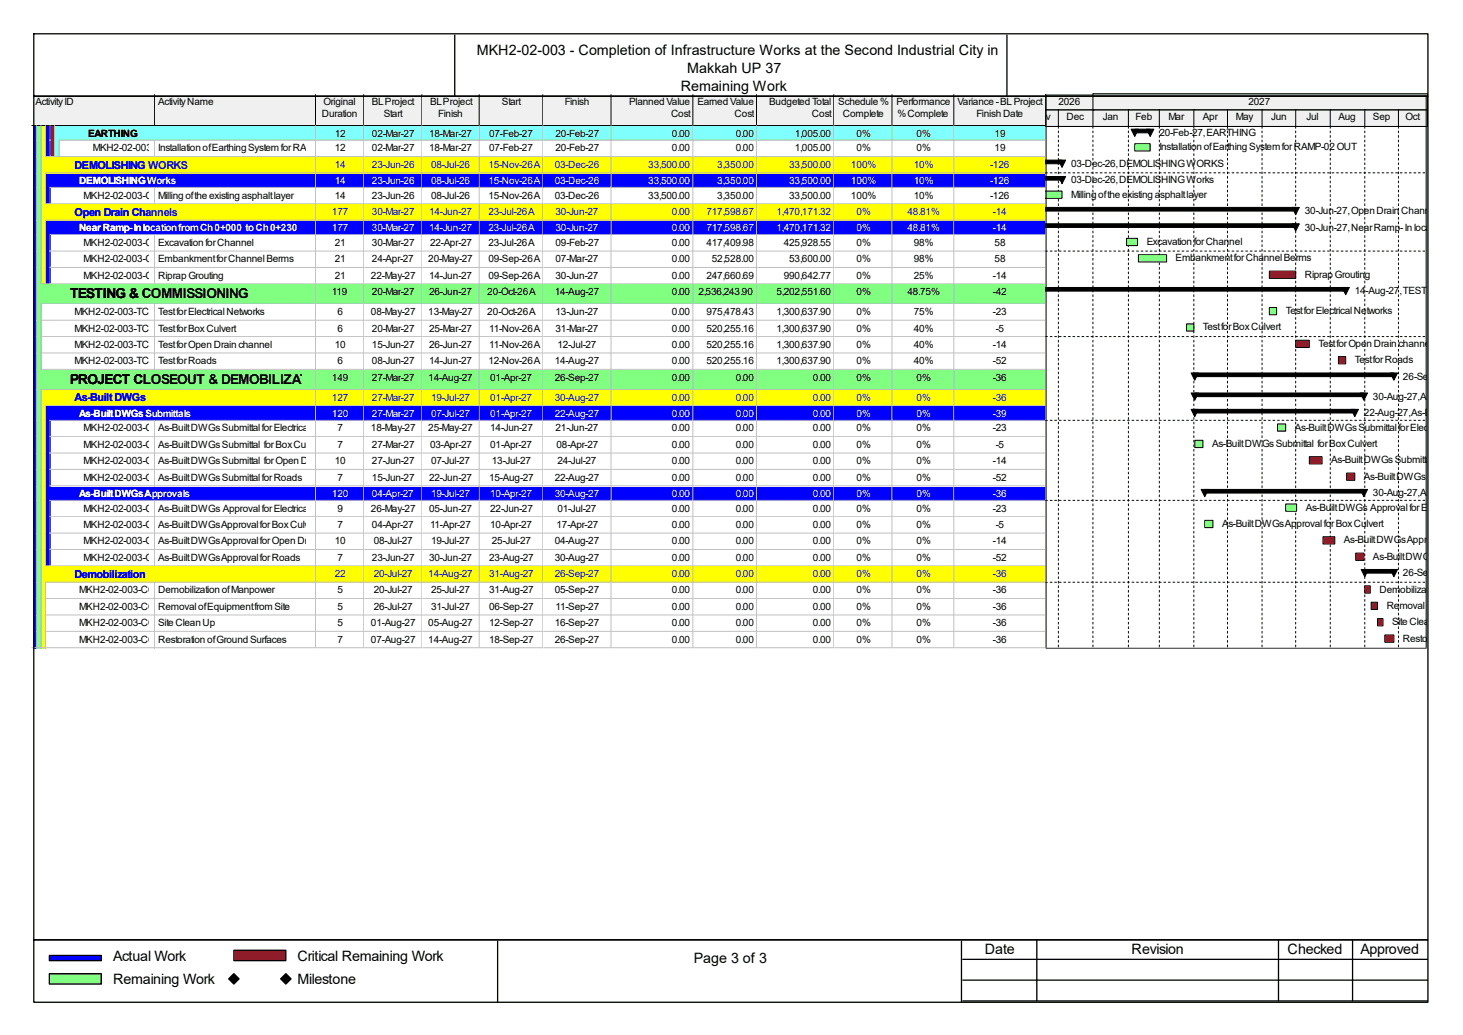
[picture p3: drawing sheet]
<svg xmlns="http://www.w3.org/2000/svg" width="297mm" height="210mm" viewBox="0 0 297 210" stroke-linecap="round" stroke-linejoin="round" font-family="sans-serif">
<defs><g id="words">
<g font-size="2.9">
<text x="96.8" y="11.1">MKH2-02-003 - Completion of Infrastructure Works at the Second Industrial City in</text>
<text x="139.5" y="14.8">Makkah UP 37</text>
<text x="138.2" y="18.5">Remaining Work</text>
<text x="22.9" y="194.9">Actual Work</text>
<text x="60.4" y="194.9">Critical Remaining Work</text>
<text x="140.8" y="195.5">Page 3 of 3</text>
<text x="199.9" y="193.6">Date</text>
<text x="229.7" y="193.6">Revision</text>
<text x="261.4" y="193.6">Checked</text>
<text x="276.2" y="193.6">Approved</text>
<text x="22.9" y="199.7">Remaining Work</text>
<text x="60.4" y="199.7">Milestone</text>
</g>
<g font-size="2.8">
<text x="14.2" y="60.5">TESTING &amp; COMMISSIONING</text>
<text x="14.2" y="77.9">PROJECT CLOSEOUT &amp; DEMOBILIZATION</text>
</g>
<g font-size="2.2" fill="#00f">
<text x="15.2" y="34.2">DEMOLISHING WORKS</text>
<text x="15.2" y="43.8">Open Drain Channels</text>
<text x="15.2" y="81.4">As-Built DWGs</text>
<text x="15.2" y="117.3">Demobilization</text>
</g>
<g font-size="2">
<text x="7.2" y="21.3">Activity ID</text>
<text x="32.1" y="21.3">Activity Name</text>
<text x="65.4" y="23.7">Duration</text>
<text x="65.7" y="21.3">Original</text>
<text x="75.5" y="21.3">BL Project</text>
<text x="77.9" y="23.7">Start</text>
<text x="87.3" y="21.3">BL Project</text>
<text x="89" y="23.7">Finish</text>
<text x="101.9" y="21.3">Start</text>
<text x="114.6" y="21.3">Finish</text>
<text x="127.7" y="21.3">Planned Value</text>
<text x="136.2" y="23.7">Cost</text>
<text x="141.6" y="21.3">Earned Value</text>
<text x="149.1" y="23.7">Cost</text>
<text x="156.2" y="21.3">Budgeted Total</text>
<text x="164.8" y="23.7">Cost</text>
<text x="170.2" y="21.3">Schedule %</text>
<text x="171.1" y="23.7">Complete</text>
<text x="182" y="21.3">Performance</text>
<text x="182.2" y="23.7">% Complete</text>
<text x="194.4" y="21.3">Variance - BL Project</text>
<text x="198.2" y="23.7">Finish Date</text>
<text x="214.9" y="21.3">2026</text>
<text x="253.4" y="21.3">2027</text>
<text x="17.9" y="27.7">EARTHING</text>
<text x="67.9" y="27.7">12</text>
<text x="75.5" y="27.7">02-Mar-27</text>
<text x="87.1" y="27.7">18-Mar-27</text>
<text x="99.3" y="27.7">07-Feb-27</text>
<text x="112.8" y="27.7">20-Feb-27</text>
<text x="136.4" y="27.7">0.00</text>
<text x="149.4" y="27.7">0.00</text>
<text x="161.3" y="27.7">1,005.00</text>
<text x="173.9" y="27.7">0%</text>
<text x="186.1" y="27.7">0%</text>
<text x="201.9" y="27.7">19</text>
<text x="209.7" y="24.4">Nov</text>
<text x="216.5" y="24.4">Dec</text>
<text x="223.9" y="24.4">Jan</text>
<text x="230.5" y="24.4">Feb</text>
<text x="235.4" y="27.6">20-Feb-27, EARTHING</text>
<text x="237.2" y="24.4">Mar</text>
<text x="244.2" y="24.4">Apr</text>
<text x="250.9" y="24.4">May</text>
<text x="258.1" y="24.4">Jun</text>
<text x="265.3" y="24.4">Jul</text>
<text x="271.7" y="24.4">Aug</text>
<text x="278.7" y="24.4">Sep</text>
<text x="285.4" y="24.4">Oct</text>
<text x="18.8" y="30.7">MKH2-02-003-CN-1880</text>
<text x="32.1" y="30.7">Installation of Earthing System for RAMP-02 OUT</text>
<text x="67.9" y="30.7">12</text>
<text x="75.5" y="30.7">02-Mar-27</text>
<text x="87.1" y="30.7">18-Mar-27</text>
<text x="99.3" y="30.7">07-Feb-27</text>
<text x="112.8" y="30.7">20-Feb-27</text>
<text x="136.4" y="30.7">0.00</text>
<text x="149.4" y="30.7">0.00</text>
<text x="161.3" y="30.7">1,005.00</text>
<text x="173.9" y="30.7">0%</text>
<text x="186.1" y="30.7">0%</text>
<text x="201.9" y="30.7">19</text>
<text x="217.5" y="33.8">03-Dec-26, DEMOLISHING WORKS</text>
<text x="235.4" y="30.5">Installation of Earthing System for RAMP-02 OUT</text>
<text x="17" y="40.3">MKH2-02-003-CN-1010</text>
<text x="32.1" y="40.3">Milling of the existing asphalt layer</text>
<text x="67.9" y="40.3">14</text>
<text x="75.5" y="40.3">23-Jun-26</text>
<text x="87.5" y="40.3">08-Jul-26</text>
<text x="99.1" y="40.3">15-Nov-26 A</text>
<text x="112.6" y="40.3">03-Dec-26</text>
<text x="131.6" y="40.3">33,500.00</text>
<text x="145.6" y="40.3">3,350.00</text>
<text x="160.2" y="40.3">33,500.00</text>
<text x="172.8" y="40.3">100%</text>
<text x="185.5" y="40.3">10%</text>
<text x="201" y="40.3">-126</text>
<text x="217.5" y="37.2">03-Dec-26, DEMOLISHING Works</text>
<text x="217.5" y="40.1">Milling of the existing asphalt layer</text>
<text x="264.9" y="43.4">30-Jun-27, Open Drain Channels</text>
<text x="264.9" y="46.8">30-Jun-27, Near Ramp- In location from C</text>
<text x="17" y="49.9">MKH2-02-003-CN-2170</text>
<text x="17" y="53.2">MKH2-02-003-CN-2240</text>
<text x="32.1" y="49.9">Excavation for Channel</text>
<text x="32.1" y="53.2">Embankment for Channel Berms</text>
<text x="67.9" y="49.9">21</text>
<text x="67.9" y="53.2">21</text>
<text x="75.5" y="49.9">30-Mar-27</text>
<text x="75.5" y="53.2">24-Apr-27</text>
<text x="87" y="53.2">20-May-27</text>
<text x="87.3" y="49.9">22-Apr-27</text>
<text x="99.1" y="49.9">23-Jul-26 A</text>
<text x="99.1" y="53.2">09-Sep-26 A</text>
<text x="112.8" y="49.9">09-Feb-27</text>
<text x="112.8" y="53.2">07-Mar-27</text>
<text x="136.4" y="49.9">0.00</text>
<text x="136.4" y="53.2">0.00</text>
<text x="143.4" y="49.9">417,409.98</text>
<text x="144.5" y="53.2">52,528.00</text>
<text x="159.1" y="49.9">425,928.55</text>
<text x="160.2" y="53.2">53,600.00</text>
<text x="173.9" y="49.9">0%</text>
<text x="173.9" y="53.2">0%</text>
<text x="185.5" y="49.9">98%</text>
<text x="185.5" y="53.2">98%</text>
<text x="201.9" y="49.9">58</text>
<text x="201.9" y="53.2">58</text>
<text x="232.8" y="49.7">Excavation for Channel</text>
<text x="238.7" y="53">Embankment for Channel Berms</text>
<text x="17" y="56.6">MKH2-02-003-CN-2310</text>
<text x="32.1" y="56.6">Riprap Grouting</text>
<text x="67.4" y="59.9">119</text>
<text x="67.9" y="56.6">21</text>
<text x="75.3" y="56.6">22-May-27</text>
<text x="75.5" y="59.9">20-Mar-27</text>
<text x="87.1" y="56.6">14-Jun-27</text>
<text x="87.1" y="59.9">26-Jun-27</text>
<text x="98.9" y="59.9">20-Oct-26 A</text>
<text x="99.1" y="56.6">09-Sep-26 A</text>
<text x="112.6" y="59.9">14-Aug-27</text>
<text x="112.8" y="56.6">30-Jun-27</text>
<text x="136.4" y="56.6">0.00</text>
<text x="136.4" y="59.9">0.00</text>
<text x="141.8" y="59.9">2,536,243.90</text>
<text x="143.4" y="56.6">247,660.69</text>
<text x="157.6" y="59.9">5,202,551.60</text>
<text x="159.1" y="56.6">990,642.77</text>
<text x="173.9" y="56.6">0%</text>
<text x="173.9" y="59.9">0%</text>
<text x="184.2" y="59.9">48.75%</text>
<text x="185.5" y="56.6">25%</text>
<text x="201.6" y="56.6">-14</text>
<text x="201.6" y="59.9">-42</text>
<text x="264.9" y="56.3">Riprap Grouting</text>
<text x="275" y="59.7">14-Aug-27, TESTING &amp; COM</text>
<text x="15.2" y="63.9">MKH2-02-003-TC-1000</text>
<text x="32.1" y="63.9">Test for Electrical Networks</text>
<text x="68.5" y="63.9">6</text>
<text x="75.3" y="63.9">08-May-27</text>
<text x="87" y="63.9">13-May-27</text>
<text x="98.9" y="63.9">20-Oct-26 A</text>
<text x="112.8" y="63.9">13-Jun-27</text>
<text x="136.4" y="63.9">0.00</text>
<text x="143.4" y="63.9">975,478.43</text>
<text x="157.6" y="63.9">1,300,637.90</text>
<text x="173.9" y="63.9">0%</text>
<text x="185.5" y="63.9">75%</text>
<text x="201.6" y="63.9">-23</text>
<text x="261" y="63.8">Test for Electrical Networks</text>
<text x="15.2" y="67.3">MKH2-02-003-TC-1010</text>
<text x="15.2" y="70.6">MKH2-02-003-TC-1020</text>
<text x="32.1" y="67.3">Test for Box Culvert</text>
<text x="32.1" y="70.6">Test for Open Drain channel</text>
<text x="67.9" y="70.6">10</text>
<text x="68.5" y="67.3">6</text>
<text x="75.5" y="67.3">20-Mar-27</text>
<text x="75.5" y="70.6">15-Jun-27</text>
<text x="87.1" y="67.3">25-Mar-27</text>
<text x="87.1" y="70.6">26-Jun-27</text>
<text x="99.3" y="67.3">11-Nov-26 A</text>
<text x="99.3" y="70.6">11-Nov-26 A</text>
<text x="112.8" y="67.3">31-Mar-27</text>
<text x="113.2" y="70.6">12-Jul-27</text>
<text x="136.4" y="67.3">0.00</text>
<text x="136.4" y="70.6">0.00</text>
<text x="143.4" y="67.3">520,255.16</text>
<text x="143.4" y="70.6">520,255.16</text>
<text x="157.6" y="67.3">1,300,637.90</text>
<text x="157.6" y="70.6">1,300,637.90</text>
<text x="173.9" y="67.3">0%</text>
<text x="173.9" y="70.6">0%</text>
<text x="185.5" y="67.3">40%</text>
<text x="185.5" y="70.6">40%</text>
<text x="201.6" y="70.6">-14</text>
<text x="202.1" y="67.3">-5</text>
<text x="244.2" y="67.1">Test for Box Culvert</text>
<text x="267.7" y="70.4">Test for Open Drain channel</text>
<text x="15.2" y="73.9">MKH2-02-003-TC-1030</text>
<text x="32.1" y="73.9">Test for Roads</text>
<text x="67.4" y="77.2">149</text>
<text x="68.5" y="73.9">6</text>
<text x="75.5" y="73.9">08-Jun-27</text>
<text x="75.5" y="77.2">27-Mar-27</text>
<text x="87" y="77.2">14-Aug-27</text>
<text x="87.1" y="73.9">14-Jun-27</text>
<text x="99.1" y="73.9">12-Nov-26 A</text>
<text x="99.5" y="77.2">01-Apr-27</text>
<text x="112.6" y="73.9">14-Aug-27</text>
<text x="112.6" y="77.2">26-Sep-27</text>
<text x="136.4" y="73.9">0.00</text>
<text x="136.4" y="77.2">0.00</text>
<text x="143.4" y="73.9">520,255.16</text>
<text x="149.4" y="77.2">0.00</text>
<text x="157.6" y="73.9">1,300,637.90</text>
<text x="165" y="77.2">0.00</text>
<text x="173.9" y="73.9">0%</text>
<text x="173.9" y="77.2">0%</text>
<text x="185.5" y="73.9">40%</text>
<text x="186.1" y="77.2">0%</text>
<text x="201.6" y="73.9">-52</text>
<text x="201.6" y="77.2">-36</text>
<text x="275" y="73.7">Test for Roads</text>
<text x="284.8" y="77">26-Sep-27, PRO</text>
<text x="278.7" y="81.1">30-Aug-27, As-Built DW</text>
<text x="17" y="87.5">MKH2-02-003-CO-1040</text>
<text x="32.1" y="87.5">As-Built DWGs Submittal for Electrical Networks</text>
<text x="68.5" y="87.5">7</text>
<text x="75.3" y="87.5">18-May-27</text>
<text x="87" y="87.5">25-May-27</text>
<text x="99.5" y="87.5">14-Jun-27</text>
<text x="112.8" y="87.5">21-Jun-27</text>
<text x="136.4" y="87.5">0.00</text>
<text x="149.4" y="87.5">0.00</text>
<text x="165" y="87.5">0.00</text>
<text x="173.9" y="87.5">0%</text>
<text x="186.1" y="87.5">0%</text>
<text x="201.6" y="87.5">-23</text>
<text x="262.8" y="87.4">As-Built DWGs Submittal for Electrical Netw</text>
<text x="276.9" y="84.4">22-Aug-27, As-Built DWG</text>
<text x="17" y="90.9">MKH2-02-003-CO-1050</text>
<text x="17" y="94.2">MKH2-02-003-CO-1060</text>
<text x="32.1" y="90.9">As-Built DWGs Submittal for Box Culvert</text>
<text x="32.1" y="94.2">As-Built DWGs Submittal for Open Drain channel</text>
<text x="67.9" y="94.2">10</text>
<text x="68.5" y="90.9">7</text>
<text x="75.5" y="90.9">27-Mar-27</text>
<text x="75.5" y="94.2">27-Jun-27</text>
<text x="87.3" y="90.9">03-Apr-27</text>
<text x="87.5" y="94.2">07-Jul-27</text>
<text x="99.5" y="90.9">01-Apr-27</text>
<text x="99.9" y="94.2">13-Jul-27</text>
<text x="113" y="90.9">08-Apr-27</text>
<text x="113.2" y="94.2">24-Jul-27</text>
<text x="136.4" y="90.9">0.00</text>
<text x="136.4" y="94.2">0.00</text>
<text x="149.4" y="90.9">0.00</text>
<text x="149.4" y="94.2">0.00</text>
<text x="165" y="90.9">0.00</text>
<text x="165" y="94.2">0.00</text>
<text x="173.9" y="90.9">0%</text>
<text x="173.9" y="94.2">0%</text>
<text x="186.1" y="90.9">0%</text>
<text x="186.1" y="94.2">0%</text>
<text x="201.6" y="94.2">-14</text>
<text x="202.1" y="90.9">-5</text>
<text x="246.1" y="90.7">As-Built DWGs Submittal for Box Culvert</text>
<text x="270.3" y="94">As-Built DWGs Submittal for Open</text>
<text x="17" y="97.5">MKH2-02-003-CO-1070</text>
<text x="32.1" y="97.5">As-Built DWGs Submittal for Roads</text>
<text x="68.5" y="97.5">7</text>
<text x="75.5" y="97.5">15-Jun-27</text>
<text x="87.1" y="97.5">22-Jun-27</text>
<text x="99.3" y="97.5">15-Aug-27</text>
<text x="112.6" y="97.5">22-Aug-27</text>
<text x="136.4" y="97.5">0.00</text>
<text x="149.4" y="97.5">0.00</text>
<text x="165" y="97.5">0.00</text>
<text x="173.9" y="97.5">0%</text>
<text x="186.1" y="97.5">0%</text>
<text x="201.6" y="97.5">-52</text>
<text x="276.9" y="97.3">As-Built DWGs Submittal f</text>
<text x="278.7" y="100.7">30-Aug-27, As-Built DW</text>
<text x="17" y="103.8">MKH2-02-003-CO-1080</text>
<text x="17" y="107.1">MKH2-02-003-CO-1090</text>
<text x="32.1" y="103.8">As-Built DWGs Approval for Electrical Networks</text>
<text x="32.1" y="107.1">As-Built DWGs Approval for Box Culvert</text>
<text x="68.5" y="103.8">9</text>
<text x="68.5" y="107.1">7</text>
<text x="75.3" y="103.8">26-May-27</text>
<text x="75.5" y="107.1">04-Apr-27</text>
<text x="87.1" y="103.8">05-Jun-27</text>
<text x="87.3" y="107.1">11-Apr-27</text>
<text x="99.5" y="103.8">22-Jun-27</text>
<text x="99.5" y="107.1">10-Apr-27</text>
<text x="113" y="107.1">17-Apr-27</text>
<text x="113.2" y="103.8">01-Jul-27</text>
<text x="136.4" y="103.8">0.00</text>
<text x="136.4" y="107.1">0.00</text>
<text x="149.4" y="103.8">0.00</text>
<text x="149.4" y="107.1">0.00</text>
<text x="165" y="103.8">0.00</text>
<text x="165" y="107.1">0.00</text>
<text x="173.9" y="103.8">0%</text>
<text x="173.9" y="107.1">0%</text>
<text x="186.1" y="103.8">0%</text>
<text x="186.1" y="107.1">0%</text>
<text x="201.6" y="103.8">-23</text>
<text x="202.1" y="107.1">-5</text>
<text x="248.1" y="106.9">As-Built DWGs Approval for Box Culvert</text>
<text x="265.1" y="103.6">As-Built DWGs Approval for Electrical Ne</text>
<text x="17" y="110.4">MKH2-02-003-CO-1100</text>
<text x="17" y="113.7">MKH2-02-003-CO-1110</text>
<text x="32.1" y="110.4">As-Built DWGs Approval for Open Drain channel</text>
<text x="32.1" y="113.7">As-Built DWGs Approval for Roads</text>
<text x="67.9" y="110.4">10</text>
<text x="68.5" y="113.7">7</text>
<text x="75.5" y="113.7">23-Jun-27</text>
<text x="75.9" y="110.4">08-Jul-27</text>
<text x="87.1" y="113.7">30-Jun-27</text>
<text x="87.5" y="110.4">19-Jul-27</text>
<text x="99.3" y="113.7">23-Aug-27</text>
<text x="99.9" y="110.4">25-Jul-27</text>
<text x="112.6" y="110.4">04-Aug-27</text>
<text x="112.6" y="113.7">30-Aug-27</text>
<text x="136.4" y="110.4">0.00</text>
<text x="136.4" y="113.7">0.00</text>
<text x="149.4" y="110.4">0.00</text>
<text x="149.4" y="113.7">0.00</text>
<text x="165" y="110.4">0.00</text>
<text x="165" y="113.7">0.00</text>
<text x="173.9" y="110.4">0%</text>
<text x="173.9" y="113.7">0%</text>
<text x="186.1" y="110.4">0%</text>
<text x="186.1" y="113.7">0%</text>
<text x="201.6" y="110.4">-14</text>
<text x="201.6" y="113.7">-52</text>
<text x="272.8" y="110.3">As-Built DWGs Approval for Op</text>
<text x="278.7" y="113.6">As-Built DWGs Approva</text>
<text x="284.8" y="116.9">26-Sep-27, Dem</text>
<text x="16" y="120.4">MKH2-02-003-CO-1000</text>
<text x="16" y="123.7">MKH2-02-003-CO-1010</text>
<text x="32.1" y="120.4">Demobilization of Manpower</text>
<text x="32.1" y="123.7">Removal of Equipment from Site</text>
<text x="68.5" y="120.4">5</text>
<text x="68.5" y="123.7">5</text>
<text x="75.9" y="120.4">20-Jul-27</text>
<text x="75.9" y="123.7">26-Jul-27</text>
<text x="87.5" y="120.4">25-Jul-27</text>
<text x="87.5" y="123.7">31-Jul-27</text>
<text x="99.3" y="120.4">31-Aug-27</text>
<text x="99.3" y="123.7">06-Sep-27</text>
<text x="112.6" y="120.4">05-Sep-27</text>
<text x="112.8" y="123.7">11-Sep-27</text>
<text x="136.4" y="120.4">0.00</text>
<text x="136.4" y="123.7">0.00</text>
<text x="149.4" y="120.4">0.00</text>
<text x="149.4" y="123.7">0.00</text>
<text x="165" y="120.4">0.00</text>
<text x="165" y="123.7">0.00</text>
<text x="173.9" y="120.4">0%</text>
<text x="173.9" y="123.7">0%</text>
<text x="186.1" y="120.4">0%</text>
<text x="186.1" y="123.7">0%</text>
<text x="201.6" y="120.4">-36</text>
<text x="201.6" y="123.7">-36</text>
<text x="280" y="120.2">Demobilization of Man</text>
<text x="281.5" y="123.6">Removal of Equipm</text>
<text x="16" y="127">MKH2-02-003-CO-1020</text>
<text x="16" y="130.4">MKH2-02-003-CO-1030</text>
<text x="32.1" y="127">Site Clean Up</text>
<text x="32.1" y="130.4">Restoration of Ground Surfaces</text>
<text x="68.5" y="127">5</text>
<text x="68.5" y="130.4">7</text>
<text x="75.3" y="127">01-Aug-27</text>
<text x="75.3" y="130.4">07-Aug-27</text>
<text x="87" y="127">05-Aug-27</text>
<text x="87" y="130.4">14-Aug-27</text>
<text x="99.3" y="127">12-Sep-27</text>
<text x="99.3" y="130.4">18-Sep-27</text>
<text x="112.6" y="127">16-Sep-27</text>
<text x="112.6" y="130.4">26-Sep-27</text>
<text x="136.4" y="127">0.00</text>
<text x="136.4" y="130.4">0.00</text>
<text x="149.4" y="127">0.00</text>
<text x="149.4" y="130.4">0.00</text>
<text x="165" y="127">0.00</text>
<text x="165" y="130.4">0.00</text>
<text x="173.9" y="127">0%</text>
<text x="173.9" y="130.4">0%</text>
<text x="186.1" y="127">0%</text>
<text x="186.1" y="130.4">0%</text>
<text x="201.6" y="127">-36</text>
<text x="201.6" y="130.4">-36</text>
<text x="282.6" y="126.9">Site Clean Up</text>
<text x="284.8" y="130.2">Restoration of G</text>
</g>
<g font-size="2" fill="#00f">
<text x="67.9" y="34">14</text>
<text x="75.5" y="34">23-Jun-26</text>
<text x="87.5" y="34">08-Jul-26</text>
<text x="99.1" y="34">15-Nov-26 A</text>
<text x="112.6" y="34">03-Dec-26</text>
<text x="131.6" y="34">33,500.00</text>
<text x="145.6" y="34">3,350.00</text>
<text x="160.2" y="34">33,500.00</text>
<text x="172.8" y="34">100%</text>
<text x="185.5" y="34">10%</text>
<text x="201" y="34">-126</text>
<text x="67.4" y="43.6">177</text>
<text x="75.5" y="43.6">30-Mar-27</text>
<text x="87.1" y="43.6">14-Jun-27</text>
<text x="99.1" y="43.6">23-Jul-26 A</text>
<text x="112.8" y="43.6">30-Jun-27</text>
<text x="136.4" y="43.6">0.00</text>
<text x="143.4" y="43.6">717,598.67</text>
<text x="157.6" y="43.6">1,470,171.32</text>
<text x="173.9" y="43.6">0%</text>
<text x="184.2" y="43.6">48.81%</text>
<text x="201.6" y="43.6">-14</text>
<text x="67.4" y="81.3">127</text>
<text x="75.5" y="81.3">27-Mar-27</text>
<text x="87.5" y="81.3">19-Jul-27</text>
<text x="99.5" y="81.3">01-Apr-27</text>
<text x="112.6" y="81.3">30-Aug-27</text>
<text x="136.4" y="81.3">0.00</text>
<text x="149.4" y="81.3">0.00</text>
<text x="165" y="81.3">0.00</text>
<text x="173.9" y="81.3">0%</text>
<text x="186.1" y="81.3">0%</text>
<text x="201.6" y="81.3">-36</text>
<text x="67.9" y="117.1">22</text>
<text x="75.9" y="117.1">20-Jul-27</text>
<text x="87" y="117.1">14-Aug-27</text>
<text x="99.3" y="117.1">31-Aug-27</text>
<text x="112.6" y="117.1">26-Sep-27</text>
<text x="136.4" y="117.1">0.00</text>
<text x="149.4" y="117.1">0.00</text>
<text x="165" y="117.1">0.00</text>
<text x="173.9" y="117.1">0%</text>
<text x="186.1" y="117.1">0%</text>
<text x="201.6" y="117.1">-36</text>
</g>
<g font-size="2" fill="#fff">
<text x="16" y="37.3">DEMOLISHING Works</text>
<text x="67.9" y="37.3">14</text>
<text x="75.5" y="37.3">23-Jun-26</text>
<text x="87.5" y="37.3">08-Jul-26</text>
<text x="99.1" y="37.3">15-Nov-26 A</text>
<text x="112.6" y="37.3">03-Dec-26</text>
<text x="131.6" y="37.3">33,500.00</text>
<text x="145.6" y="37.3">3,350.00</text>
<text x="160.2" y="37.3">33,500.00</text>
<text x="172.8" y="37.3">100%</text>
<text x="185.5" y="37.3">10%</text>
<text x="201" y="37.3">-126</text>
<text x="16" y="46.9">Near Ramp- In location from Ch 0+000 to Ch 0+230</text>
<text x="67.4" y="46.9">177</text>
<text x="75.5" y="46.9">30-Mar-27</text>
<text x="87.1" y="46.9">14-Jun-27</text>
<text x="99.1" y="46.9">23-Jul-26 A</text>
<text x="112.8" y="46.9">30-Jun-27</text>
<text x="136.4" y="46.9">0.00</text>
<text x="143.4" y="46.9">717,598.67</text>
<text x="157.6" y="46.9">1,470,171.32</text>
<text x="173.9" y="46.9">0%</text>
<text x="184.2" y="46.9">48.81%</text>
<text x="201.6" y="46.9">-14</text>
<text x="16" y="84.6">As-Built DWGs Submittals</text>
<text x="67.4" y="84.6">120</text>
<text x="75.5" y="84.6">27-Mar-27</text>
<text x="87.5" y="84.6">07-Jul-27</text>
<text x="99.5" y="84.6">01-Apr-27</text>
<text x="112.6" y="84.6">22-Aug-27</text>
<text x="136.4" y="84.6">0.00</text>
<text x="149.4" y="84.6">0.00</text>
<text x="165" y="84.6">0.00</text>
<text x="173.9" y="84.6">0%</text>
<text x="186.1" y="84.6">0%</text>
<text x="201.6" y="84.6">-39</text>
<text x="16" y="100.8">As-Built DWGs Approvals</text>
<text x="67.4" y="100.8">120</text>
<text x="75.5" y="100.8">04-Apr-27</text>
<text x="87.5" y="100.8">19-Jul-27</text>
<text x="99.5" y="100.8">10-Apr-27</text>
<text x="112.6" y="100.8">30-Aug-27</text>
<text x="136.4" y="100.8">0.00</text>
<text x="149.4" y="100.8">0.00</text>
<text x="165" y="100.8">0.00</text>
<text x="173.9" y="100.8">0%</text>
<text x="186.1" y="100.8">0%</text>
<text x="201.6" y="100.8">-36</text>
</g>
</g></defs>
<path d="M6.6 19.2h25v6.5h-25z" fill="#f0f0f0"/>
<path d="M31.4 19.2v6.3h-24.9" fill="none" stroke="#000" stroke-width=".2"/>
<path d="M31.6 19.2h32.6v6.5h-32.6z" fill="#f0f0f0"/>
<path d="M64.1 19.2v6.3h-32.7" fill="none" stroke="#000" stroke-width=".2"/>
<path d="M64.2 19.2h9.8v6.5h-9.8z" fill="#f0f0f0"/>
<path d="M73.8 19.2v6.3h-9.7" fill="none" stroke="#000" stroke-width=".2"/>
<path d="M74 19.2h11.9v6.5h-11.9z" fill="#f0f0f0"/>
<path d="M85.7 19.2v6.3h-11.9" fill="none" stroke="#000" stroke-width=".2"/>
<path d="M85.9 19.2h11.6v6.5h-11.6z" fill="#f0f0f0"/>
<path d="M97.3 19.2v6.3h-11.6" fill="none" stroke="#000" stroke-width=".2"/>
<path d="M97.5 19.2h12.9v6.5h-12.9z" fill="#f0f0f0"/>
<path d="M110.2 19.2v6.3h-12.9" fill="none" stroke="#000" stroke-width=".2"/>
<path d="M110.4 19.2h13.8v6.5h-13.8z" fill="#f0f0f0"/>
<path d="M124 19.2v6.3h-13.8" fill="none" stroke="#000" stroke-width=".2"/>
<path d="M124.2 19.2h16.6v6.5h-16.6z" fill="#f0f0f0"/>
<path d="M140.7 19.2v6.3h-16.7" fill="none" stroke="#000" stroke-width=".2"/>
<path d="M140.8 19.2h13v6.5h-13z" fill="#f0f0f0"/>
<path d="M153.6 19.2v6.3h-12.9" fill="none" stroke="#000" stroke-width=".2"/>
<path d="M153.8 19.2h15.7v6.5h-15.7z" fill="#f0f0f0"/>
<path d="M169.3 19.2v6.3h-15.7" fill="none" stroke="#000" stroke-width=".2"/>
<path d="M169.5 19.2h11.8v6.5h-11.8z" fill="#f0f0f0"/>
<path d="M181.1 19.2v6.3h-11.8" fill="none" stroke="#000" stroke-width=".2"/>
<path d="M181.3 19.2h12.5v6.5h-12.5z" fill="#f0f0f0"/>
<path d="M193.6 19.2v6.3h-12.5" fill="none" stroke="#000" stroke-width=".2"/>
<path d="M193.8 19.2h18.7v6.5h-18.7z" fill="#f0f0f0"/>
<path d="M212.3 19.2v6.3h-18.7" fill="none" stroke="#000" stroke-width=".2"/>
<path d="M6.6 25.7h1v2.9h-1z" fill="#00f"/>
<path d="M7.4 25.5v3.1" fill="none" stroke="#c0c0c0" stroke-width=".2"/>
<path d="M7.6 25.7h.9v2.9h-.9z" fill="#80ff80"/>
<path d="M8.3 25.5v3.1" fill="none" stroke="#c0c0c0" stroke-width=".2"/>
<path d="M8.5 25.7h.9v2.9h-.9z" fill="#ff0"/>
<path d="M9.2 25.5v3.1" fill="none" stroke="#c0c0c0" stroke-width=".2"/>
<path d="M9.4 25.7h.9v2.9h-.9z" fill="#00f"/>
<path d="M10.2 25.5v3.1" fill="none" stroke="#c0c0c0" stroke-width=".2"/>
<path d="M10.3 25.7h1v2.9h-1z" fill="#f00"/>
<path d="M11.1 25.5v3.1" fill="none" stroke="#c0c0c0" stroke-width=".2"/>
<path d="M11.3 25.7h20.3v2.9h-20.3z" fill="#80ffff"/>
<path d="M12 28.4h19.6" fill="none" stroke="#c0c0c0" stroke-width=".2"/>
<path d="M31.6 25.7h32.6v2.9h-32.6z" fill="#80ffff"/>
<path d="M64.1 25.5v2.9h-32.5" fill="none" stroke="#c0c0c0" stroke-width=".2"/>
<path d="M64.2 25.7h9.8v2.9h-9.8z" fill="#80ffff"/>
<path d="M73.8 25.5v2.9h-9.6" fill="none" stroke="#c0c0c0" stroke-width=".2"/>
<path d="M74 25.7h11.9v2.9h-11.9z" fill="#80ffff"/>
<path d="M85.7 25.5v2.9h-11.7" fill="none" stroke="#c0c0c0" stroke-width=".2"/>
<path d="M85.9 25.7h11.6v2.9h-11.6z" fill="#80ffff"/>
<path d="M97.3 25.5v2.9h-11.5" fill="none" stroke="#c0c0c0" stroke-width=".2"/>
<path d="M97.5 25.7h12.9v2.9h-12.9z" fill="#80ffff"/>
<path d="M110.2 25.5v2.9h-12.7" fill="none" stroke="#c0c0c0" stroke-width=".2"/>
<path d="M110.4 25.7h13.8v2.9h-13.8z" fill="#80ffff"/>
<path d="M124 25.5v2.9h-13.6" fill="none" stroke="#c0c0c0" stroke-width=".2"/>
<path d="M124.2 25.7h16.6v2.9h-16.6z" fill="#80ffff"/>
<path d="M140.7 25.5v2.9h-16.5" fill="none" stroke="#c0c0c0" stroke-width=".2"/>
<path d="M140.8 25.7h13v2.9h-13z" fill="#80ffff"/>
<path d="M153.6 25.5v2.9h-12.8" fill="none" stroke="#c0c0c0" stroke-width=".2"/>
<path d="M153.8 25.7h15.7v2.9h-15.7z" fill="#80ffff"/>
<path d="M169.3 25.5v2.9h-15.5" fill="none" stroke="#c0c0c0" stroke-width=".2"/>
<path d="M169.5 25.7h11.8v2.9h-11.8z" fill="#80ffff"/>
<path d="M181.1 25.5v2.9h-11.6" fill="none" stroke="#c0c0c0" stroke-width=".2"/>
<path d="M181.3 25.7h12.5v2.9h-12.5z" fill="#80ffff"/>
<path d="M193.6 25.5v2.9h-12.3" fill="none" stroke="#c0c0c0" stroke-width=".2"/>
<path d="M193.8 25.7h18.7v2.9h-18.7z" fill="#80ffff"/>
<path d="M212.3 25.5v2.9h-18.5" fill="none" stroke="#c0c0c0" stroke-width=".2"/>
<path d="M6.6 28.6h1v3.3h-1z" fill="#00f"/>
<path d="M7.4 28.4v3.5" fill="none" stroke="#c0c0c0" stroke-width=".2"/>
<path d="M7.6 28.6h.9v3.3h-.9z" fill="#80ff80"/>
<path d="M8.3 28.4v3.5" fill="none" stroke="#c0c0c0" stroke-width=".2"/>
<path d="M8.5 28.6h.9v3.3h-.9z" fill="#ff0"/>
<path d="M9.2 28.4v3.5" fill="none" stroke="#c0c0c0" stroke-width=".2"/>
<path d="M9.4 28.6h.9v3.3h-.9z" fill="#00f"/>
<path d="M9.2 31.7h1.1M10.2 28.4v3.5" fill="none" stroke="#c0c0c0" stroke-width=".2"/>
<path d="M10.3 28.6h1v3.3h-1z" fill="#f00"/>
<path d="M10.2 31.7h1.1M11.1 28.4v3.5" fill="none" stroke="#c0c0c0" stroke-width=".2"/>
<path d="M11.3 28.6h.9v3.3h-.9z" fill="#80ffff"/>
<path d="M11.1 31.7h1.1M12 28.4v3.5" fill="none" stroke="#c0c0c0" stroke-width=".2"/>
<path d="M12.2 28.6h19.4v3.3h-19.4z" fill="#fff"/>
<path d="M12 31.7h19.6M31.4 28.4v3.5" fill="none" stroke="#c0c0c0" stroke-width=".2"/>
<path d="M31.6 28.6h32.6v3.3h-32.6z" fill="#fff"/>
<path d="M64.1 28.4v3.3h-32.5" fill="none" stroke="#c0c0c0" stroke-width=".2"/>
<path d="M64.2 28.6h9.8v3.3h-9.8z" fill="#fff"/>
<path d="M73.8 28.4v3.3h-9.6" fill="none" stroke="#c0c0c0" stroke-width=".2"/>
<path d="M74 28.6h11.9v3.3h-11.9z" fill="#fff"/>
<path d="M85.7 28.4v3.3h-11.7" fill="none" stroke="#c0c0c0" stroke-width=".2"/>
<path d="M85.9 28.6h11.6v3.3h-11.6z" fill="#fff"/>
<path d="M97.3 28.4v3.3h-11.5" fill="none" stroke="#c0c0c0" stroke-width=".2"/>
<path d="M97.5 28.6h12.9v3.3h-12.9z" fill="#fff"/>
<path d="M110.2 28.4v3.3h-12.7" fill="none" stroke="#c0c0c0" stroke-width=".2"/>
<path d="M110.4 28.6h13.8v3.3h-13.8z" fill="#fff"/>
<path d="M124 28.4v3.3h-13.6" fill="none" stroke="#c0c0c0" stroke-width=".2"/>
<path d="M124.2 28.6h16.6v3.3h-16.6z" fill="#fff"/>
<path d="M140.7 28.4v3.3h-16.5" fill="none" stroke="#c0c0c0" stroke-width=".2"/>
<path d="M140.8 28.6h13v3.3h-13z" fill="#fff"/>
<path d="M153.6 28.4v3.3h-12.8" fill="none" stroke="#c0c0c0" stroke-width=".2"/>
<path d="M153.8 28.6h15.7v3.3h-15.7z" fill="#fff"/>
<path d="M169.3 28.4v3.3h-15.5" fill="none" stroke="#c0c0c0" stroke-width=".2"/>
<path d="M169.5 28.6h11.8v3.3h-11.8z" fill="#fff"/>
<path d="M181.1 28.4v3.3h-11.6" fill="none" stroke="#c0c0c0" stroke-width=".2"/>
<path d="M181.3 28.6h12.5v3.3h-12.5z" fill="#fff"/>
<path d="M193.6 28.4v3.3h-12.3" fill="none" stroke="#c0c0c0" stroke-width=".2"/>
<path d="M193.8 28.6h18.7v3.3h-18.7z" fill="#fff"/>
<path d="M212.3 28.4v3.3h-18.5" fill="none" stroke="#c0c0c0" stroke-width=".2"/>
<path d="M6.6 31.9h1v3.4h-1z" fill="#00f"/>
<path d="M7.4 31.7v3.6" fill="none" stroke="#c0c0c0" stroke-width=".2"/>
<path d="M7.6 31.9h.9v3.4h-.9z" fill="#80ff80"/>
<path d="M8.3 31.7v3.6" fill="none" stroke="#c0c0c0" stroke-width=".2"/>
<path d="M8.5 31.9h23.1v3.4h-23.1z" fill="#ff0"/>
<path d="M9.2 35.1h22.4" fill="none" stroke="#c0c0c0" stroke-width=".2"/>
<path d="M31.6 31.9h32.6v3.4h-32.6z" fill="#ff0"/>
<path d="M64.1 31.7v3.4h-32.5" fill="none" stroke="#c0c0c0" stroke-width=".2"/>
<path d="M64.2 31.9h9.8v3.4h-9.8z" fill="#ff0"/>
<path d="M73.8 31.7v3.4h-9.6" fill="none" stroke="#c0c0c0" stroke-width=".2"/>
<path d="M74 31.9h11.9v3.4h-11.9z" fill="#ff0"/>
<path d="M85.7 31.7v3.4h-11.7" fill="none" stroke="#c0c0c0" stroke-width=".2"/>
<path d="M85.9 31.9h11.6v3.4h-11.6z" fill="#ff0"/>
<path d="M97.3 31.7v3.4h-11.5" fill="none" stroke="#c0c0c0" stroke-width=".2"/>
<path d="M97.5 31.9h12.9v3.4h-12.9z" fill="#ff0"/>
<path d="M110.2 31.7v3.4h-12.7" fill="none" stroke="#c0c0c0" stroke-width=".2"/>
<path d="M110.4 31.9h13.8v3.4h-13.8z" fill="#ff0"/>
<path d="M124 31.7v3.4h-13.6" fill="none" stroke="#c0c0c0" stroke-width=".2"/>
<path d="M124.2 31.9h16.6v3.4h-16.6z" fill="#ff0"/>
<path d="M140.7 31.7v3.4h-16.5" fill="none" stroke="#c0c0c0" stroke-width=".2"/>
<path d="M140.8 31.9h13v3.4h-13z" fill="#ff0"/>
<path d="M153.6 31.7v3.4h-12.8" fill="none" stroke="#c0c0c0" stroke-width=".2"/>
<path d="M153.8 31.9h15.7v3.4h-15.7z" fill="#ff0"/>
<path d="M169.3 31.7v3.4h-15.5" fill="none" stroke="#c0c0c0" stroke-width=".2"/>
<path d="M169.5 31.9h11.8v3.4h-11.8z" fill="#ff0"/>
<path d="M181.1 31.7v3.4h-11.6" fill="none" stroke="#c0c0c0" stroke-width=".2"/>
<path d="M181.3 31.9h12.5v3.4h-12.5z" fill="#ff0"/>
<path d="M193.6 31.7v3.4h-12.3" fill="none" stroke="#c0c0c0" stroke-width=".2"/>
<path d="M193.8 31.9h18.7v3.4h-18.7z" fill="#ff0"/>
<path d="M212.3 31.7v3.4h-18.5" fill="none" stroke="#c0c0c0" stroke-width=".2"/>
<path d="M6.6 35.3h1v2.9h-1z" fill="#00f"/>
<path d="M7.4 35.1v3.1" fill="none" stroke="#c0c0c0" stroke-width=".2"/>
<path d="M7.6 35.3h.9v2.9h-.9z" fill="#80ff80"/>
<path d="M8.3 35.1v3.1" fill="none" stroke="#c0c0c0" stroke-width=".2"/>
<path d="M8.5 35.3h.9v2.9h-.9z" fill="#ff0"/>
<path d="M9.2 35.1v3.1" fill="none" stroke="#c0c0c0" stroke-width=".2"/>
<path d="M9.4 35.3h22.2v2.9h-22.2z" fill="#00f"/>
<path d="M10.2 38h21.4" fill="none" stroke="#c0c0c0" stroke-width=".2"/>
<path d="M31.6 35.3h32.6v2.9h-32.6z" fill="#00f"/>
<path d="M64.1 35.1v2.9h-32.5" fill="none" stroke="#c0c0c0" stroke-width=".2"/>
<path d="M64.2 35.3h9.8v2.9h-9.8z" fill="#00f"/>
<path d="M73.8 35.1v2.9h-9.6" fill="none" stroke="#c0c0c0" stroke-width=".2"/>
<path d="M74 35.3h11.9v2.9h-11.9z" fill="#00f"/>
<path d="M85.7 35.1v2.9h-11.7" fill="none" stroke="#c0c0c0" stroke-width=".2"/>
<path d="M85.9 35.3h11.6v2.9h-11.6z" fill="#00f"/>
<path d="M97.3 35.1v2.9h-11.5" fill="none" stroke="#c0c0c0" stroke-width=".2"/>
<path d="M97.5 35.3h12.9v2.9h-12.9z" fill="#00f"/>
<path d="M110.2 35.1v2.9h-12.7" fill="none" stroke="#c0c0c0" stroke-width=".2"/>
<path d="M110.4 35.3h13.8v2.9h-13.8z" fill="#00f"/>
<path d="M124 35.1v2.9h-13.6" fill="none" stroke="#c0c0c0" stroke-width=".2"/>
<path d="M124.2 35.3h16.6v2.9h-16.6z" fill="#00f"/>
<path d="M140.7 35.1v2.9h-16.5" fill="none" stroke="#c0c0c0" stroke-width=".2"/>
<path d="M140.8 35.3h13v2.9h-13z" fill="#00f"/>
<path d="M153.6 35.1v2.9h-12.8" fill="none" stroke="#c0c0c0" stroke-width=".2"/>
<path d="M153.8 35.3h15.7v2.9h-15.7z" fill="#00f"/>
<path d="M169.3 35.1v2.9h-15.5" fill="none" stroke="#c0c0c0" stroke-width=".2"/>
<path d="M169.5 35.3h11.8v2.9h-11.8z" fill="#00f"/>
<path d="M181.1 35.1v2.9h-11.6" fill="none" stroke="#c0c0c0" stroke-width=".2"/>
<path d="M181.3 35.3h12.5v2.9h-12.5z" fill="#00f"/>
<path d="M193.6 35.1v2.9h-12.3" fill="none" stroke="#c0c0c0" stroke-width=".2"/>
<path d="M193.8 35.3h18.7v2.9h-18.7z" fill="#00f"/>
<path d="M212.3 35.1v2.9h-18.5" fill="none" stroke="#c0c0c0" stroke-width=".2"/>
<path d="M6.6 38.2h1v3.3h-1z" fill="#00f"/>
<path d="M7.4 38v3.5" fill="none" stroke="#c0c0c0" stroke-width=".2"/>
<path d="M7.6 38.2h.9v3.3h-.9z" fill="#80ff80"/>
<path d="M8.3 38v3.5" fill="none" stroke="#c0c0c0" stroke-width=".2"/>
<path d="M8.5 38.2h.9v3.3h-.9z" fill="#ff0"/>
<path d="M9.2 38v3.5" fill="none" stroke="#c0c0c0" stroke-width=".2"/>
<path d="M9.4 38.2h.9v3.3h-.9z" fill="#00f"/>
<path d="M10.2 38v3.5M9.2 41.3h1.1" fill="none" stroke="#c0c0c0" stroke-width=".2"/>
<path d="M10.3 38.2h21.3v3.3h-21.3z" fill="#fff"/>
<path d="M31.4 38v3.5M10.2 41.3h21.4" fill="none" stroke="#c0c0c0" stroke-width=".2"/>
<path d="M31.6 38.2h32.6v3.3h-32.6z" fill="#fff"/>
<path d="M64.1 38v3.3h-32.5" fill="none" stroke="#c0c0c0" stroke-width=".2"/>
<path d="M64.2 38.2h9.8v3.3h-9.8z" fill="#fff"/>
<path d="M73.8 38v3.3h-9.6" fill="none" stroke="#c0c0c0" stroke-width=".2"/>
<path d="M74 38.2h11.9v3.3h-11.9z" fill="#fff"/>
<path d="M85.7 38v3.3h-11.7" fill="none" stroke="#c0c0c0" stroke-width=".2"/>
<path d="M85.9 38.2h11.6v3.3h-11.6z" fill="#fff"/>
<path d="M97.3 38v3.3h-11.5" fill="none" stroke="#c0c0c0" stroke-width=".2"/>
<path d="M97.5 38.2h12.9v3.3h-12.9z" fill="#fff"/>
<path d="M110.2 38v3.3h-12.7" fill="none" stroke="#c0c0c0" stroke-width=".2"/>
<path d="M110.4 38.2h13.8v3.3h-13.8z" fill="#fff"/>
<path d="M124 38v3.3h-13.6" fill="none" stroke="#c0c0c0" stroke-width=".2"/>
<path d="M124.2 38.2h16.6v3.3h-16.6z" fill="#fff"/>
<path d="M140.7 38v3.3h-16.5" fill="none" stroke="#c0c0c0" stroke-width=".2"/>
<path d="M140.8 38.2h13v3.3h-13z" fill="#fff"/>
<path d="M153.6 38v3.3h-12.8" fill="none" stroke="#c0c0c0" stroke-width=".2"/>
<path d="M153.8 38.2h15.7v3.3h-15.7z" fill="#fff"/>
<path d="M169.3 38v3.3h-15.5" fill="none" stroke="#c0c0c0" stroke-width=".2"/>
<path d="M169.5 38.2h11.8v3.3h-11.8z" fill="#fff"/>
<path d="M181.1 38v3.3h-11.6" fill="none" stroke="#c0c0c0" stroke-width=".2"/>
<path d="M181.3 38.2h12.5v3.3h-12.5z" fill="#fff"/>
<path d="M193.6 38v3.3h-12.3" fill="none" stroke="#c0c0c0" stroke-width=".2"/>
<path d="M193.8 38.2h18.7v3.3h-18.7z" fill="#fff"/>
<path d="M212.3 38v3.3h-18.5" fill="none" stroke="#c0c0c0" stroke-width=".2"/>
<path d="M6.6 41.5h1v3.4h-1z" fill="#00f"/>
<path d="M7.4 41.3v3.6" fill="none" stroke="#c0c0c0" stroke-width=".2"/>
<path d="M7.6 41.5h.9v3.4h-.9z" fill="#80ff80"/>
<path d="M8.3 41.3v3.6" fill="none" stroke="#c0c0c0" stroke-width=".2"/>
<path d="M8.5 41.5h23.1v3.4h-23.1z" fill="#ff0"/>
<path d="M9.2 44.7h22.4" fill="none" stroke="#c0c0c0" stroke-width=".2"/>
<path d="M31.6 41.5h32.6v3.4h-32.6z" fill="#ff0"/>
<path d="M64.1 41.3v3.4h-32.5" fill="none" stroke="#c0c0c0" stroke-width=".2"/>
<path d="M64.2 41.5h9.8v3.4h-9.8z" fill="#ff0"/>
<path d="M73.8 41.3v3.4h-9.6" fill="none" stroke="#c0c0c0" stroke-width=".2"/>
<path d="M74 41.5h11.9v3.4h-11.9z" fill="#ff0"/>
<path d="M85.7 41.3v3.4h-11.7" fill="none" stroke="#c0c0c0" stroke-width=".2"/>
<path d="M85.9 41.5h11.6v3.4h-11.6z" fill="#ff0"/>
<path d="M97.3 41.3v3.4h-11.5" fill="none" stroke="#c0c0c0" stroke-width=".2"/>
<path d="M97.5 41.5h12.9v3.4h-12.9z" fill="#ff0"/>
<path d="M110.2 41.3v3.4h-12.7" fill="none" stroke="#c0c0c0" stroke-width=".2"/>
<path d="M110.4 41.5h13.8v3.4h-13.8z" fill="#ff0"/>
<path d="M124 41.3v3.4h-13.6" fill="none" stroke="#c0c0c0" stroke-width=".2"/>
<path d="M124.2 41.5h16.6v3.4h-16.6z" fill="#ff0"/>
<path d="M140.7 41.3v3.4h-16.5" fill="none" stroke="#c0c0c0" stroke-width=".2"/>
<path d="M140.8 41.5h13v3.4h-13z" fill="#ff0"/>
<path d="M153.6 41.3v3.4h-12.8" fill="none" stroke="#c0c0c0" stroke-width=".2"/>
<path d="M153.8 41.5h15.7v3.4h-15.7z" fill="#ff0"/>
<path d="M169.3 41.3v3.4h-15.5" fill="none" stroke="#c0c0c0" stroke-width=".2"/>
<path d="M169.5 41.5h11.8v3.4h-11.8z" fill="#ff0"/>
<path d="M181.1 41.3v3.4h-11.6" fill="none" stroke="#c0c0c0" stroke-width=".2"/>
<path d="M181.3 41.5h12.5v3.4h-12.5z" fill="#ff0"/>
<path d="M193.6 41.3v3.4h-12.3" fill="none" stroke="#c0c0c0" stroke-width=".2"/>
<path d="M193.8 41.5h18.7v3.4h-18.7z" fill="#ff0"/>
<path d="M212.3 41.3v3.4h-18.5" fill="none" stroke="#c0c0c0" stroke-width=".2"/>
<path d="M6.6 44.9h1v2.9h-1z" fill="#00f"/>
<path d="M7.4 44.7v3.1" fill="none" stroke="#c0c0c0" stroke-width=".2"/>
<path d="M7.6 44.9h.9v2.9h-.9z" fill="#80ff80"/>
<path d="M8.3 44.7v3.1" fill="none" stroke="#c0c0c0" stroke-width=".2"/>
<path d="M8.5 44.9h.9v2.9h-.9z" fill="#ff0"/>
<path d="M9.2 44.7v3.1" fill="none" stroke="#c0c0c0" stroke-width=".2"/>
<path d="M9.4 44.9h22.2v2.9h-22.2z" fill="#00f"/>
<path d="M10.2 47.6h21.4" fill="none" stroke="#c0c0c0" stroke-width=".2"/>
<path d="M31.6 44.9h32.6v2.9h-32.6z" fill="#00f"/>
<path d="M64.1 44.7v2.9h-32.5" fill="none" stroke="#c0c0c0" stroke-width=".2"/>
<path d="M64.2 44.9h9.8v2.9h-9.8z" fill="#00f"/>
<path d="M73.8 44.7v2.9h-9.6" fill="none" stroke="#c0c0c0" stroke-width=".2"/>
<path d="M74 44.9h11.9v2.9h-11.9z" fill="#00f"/>
<path d="M85.7 44.7v2.9h-11.7" fill="none" stroke="#c0c0c0" stroke-width=".2"/>
<path d="M85.9 44.9h11.6v2.9h-11.6z" fill="#00f"/>
<path d="M97.3 44.7v2.9h-11.5" fill="none" stroke="#c0c0c0" stroke-width=".2"/>
<path d="M97.5 44.9h12.9v2.9h-12.9z" fill="#00f"/>
<path d="M110.2 44.7v2.9h-12.7" fill="none" stroke="#c0c0c0" stroke-width=".2"/>
<path d="M110.4 44.9h13.8v2.9h-13.8z" fill="#00f"/>
<path d="M124 44.7v2.9h-13.6" fill="none" stroke="#c0c0c0" stroke-width=".2"/>
<path d="M124.2 44.9h16.6v2.9h-16.6z" fill="#00f"/>
<path d="M140.7 44.7v2.9h-16.5" fill="none" stroke="#c0c0c0" stroke-width=".2"/>
<path d="M140.8 44.9h13v2.9h-13z" fill="#00f"/>
<path d="M153.6 44.7v2.9h-12.8" fill="none" stroke="#c0c0c0" stroke-width=".2"/>
<path d="M153.8 44.9h15.7v2.9h-15.7z" fill="#00f"/>
<path d="M169.3 44.7v2.9h-15.5" fill="none" stroke="#c0c0c0" stroke-width=".2"/>
<path d="M169.5 44.9h11.8v2.9h-11.8z" fill="#00f"/>
<path d="M181.1 44.7v2.9h-11.6" fill="none" stroke="#c0c0c0" stroke-width=".2"/>
<path d="M181.3 44.9h12.5v2.9h-12.5z" fill="#00f"/>
<path d="M193.6 44.7v2.9h-12.3" fill="none" stroke="#c0c0c0" stroke-width=".2"/>
<path d="M193.8 44.9h18.7v2.9h-18.7z" fill="#00f"/>
<path d="M212.3 44.7v2.9h-18.5" fill="none" stroke="#c0c0c0" stroke-width=".2"/>
<path d="M6.6 47.8h1v3.3h-1z" fill="#00f"/>
<path d="M7.4 47.6v3.5" fill="none" stroke="#c0c0c0" stroke-width=".2"/>
<path d="M7.6 47.8h.9v3.3h-.9z" fill="#80ff80"/>
<path d="M8.3 47.6v3.5" fill="none" stroke="#c0c0c0" stroke-width=".2"/>
<path d="M8.5 47.8h.9v3.3h-.9z" fill="#ff0"/>
<path d="M9.2 47.6v3.5" fill="none" stroke="#c0c0c0" stroke-width=".2"/>
<path d="M9.4 47.8h.9v3.3h-.9z" fill="#00f"/>
<path d="M10.2 47.6v3.5" fill="none" stroke="#c0c0c0" stroke-width=".2"/>
<path d="M10.3 47.8h21.3v3.3h-21.3z" fill="#fff"/>
<path d="M10.2 50.9h21.4M31.4 47.6v3.5" fill="none" stroke="#c0c0c0" stroke-width=".2"/>
<path d="M31.6 47.8h32.6v3.3h-32.6z" fill="#fff"/>
<path d="M64.1 47.6v3.3h-32.5" fill="none" stroke="#c0c0c0" stroke-width=".2"/>
<path d="M64.2 47.8h9.8v3.3h-9.8z" fill="#fff"/>
<path d="M73.8 47.6v3.3h-9.6" fill="none" stroke="#c0c0c0" stroke-width=".2"/>
<path d="M74 47.8h11.9v3.3h-11.9z" fill="#fff"/>
<path d="M85.7 47.6v3.3h-11.7" fill="none" stroke="#c0c0c0" stroke-width=".2"/>
<path d="M85.9 47.8h11.6v3.3h-11.6z" fill="#fff"/>
<path d="M97.3 47.6v3.3h-11.5" fill="none" stroke="#c0c0c0" stroke-width=".2"/>
<path d="M97.5 47.8h12.9v3.3h-12.9z" fill="#fff"/>
<path d="M110.2 47.6v3.3h-12.7" fill="none" stroke="#c0c0c0" stroke-width=".2"/>
<path d="M110.4 47.8h13.8v3.3h-13.8z" fill="#fff"/>
<path d="M124 47.6v3.3h-13.6" fill="none" stroke="#c0c0c0" stroke-width=".2"/>
<path d="M124.2 47.8h16.6v3.3h-16.6z" fill="#fff"/>
<path d="M140.7 47.6v3.3h-16.5" fill="none" stroke="#c0c0c0" stroke-width=".2"/>
<path d="M140.8 47.8h13v3.3h-13z" fill="#fff"/>
<path d="M153.6 47.6v3.3h-12.8" fill="none" stroke="#c0c0c0" stroke-width=".2"/>
<path d="M153.8 47.8h15.7v3.3h-15.7z" fill="#fff"/>
<path d="M169.3 47.6v3.3h-15.5" fill="none" stroke="#c0c0c0" stroke-width=".2"/>
<path d="M169.5 47.8h11.8v3.3h-11.8z" fill="#fff"/>
<path d="M181.1 47.6v3.3h-11.6" fill="none" stroke="#c0c0c0" stroke-width=".2"/>
<path d="M181.3 47.8h12.5v3.3h-12.5z" fill="#fff"/>
<path d="M193.6 47.6v3.3h-12.3" fill="none" stroke="#c0c0c0" stroke-width=".2"/>
<path d="M193.8 47.8h18.7v3.3h-18.7z" fill="#fff"/>
<path d="M212.3 47.6v3.3h-18.5" fill="none" stroke="#c0c0c0" stroke-width=".2"/>
<path d="M6.6 51.1h1v3.3h-1z" fill="#00f"/>
<path d="M7.4 50.9v3.6" fill="none" stroke="#c0c0c0" stroke-width=".2"/>
<path d="M7.6 51.1h.9v3.3h-.9z" fill="#80ff80"/>
<path d="M8.3 50.9v3.6" fill="none" stroke="#c0c0c0" stroke-width=".2"/>
<path d="M8.5 51.1h.9v3.3h-.9z" fill="#ff0"/>
<path d="M9.2 50.9v3.6" fill="none" stroke="#c0c0c0" stroke-width=".2"/>
<path d="M9.4 51.1h.9v3.3h-.9z" fill="#00f"/>
<path d="M10.2 50.9v3.6" fill="none" stroke="#c0c0c0" stroke-width=".2"/>
<path d="M10.3 51.1h21.3v3.3h-21.3z" fill="#fff"/>
<path d="M10.2 54.3h21.4M31.4 50.9v3.6" fill="none" stroke="#c0c0c0" stroke-width=".2"/>
<path d="M31.6 51.1h32.6v3.3h-32.6z" fill="#fff"/>
<path d="M64.1 50.9v3.4h-32.5" fill="none" stroke="#c0c0c0" stroke-width=".2"/>
<path d="M64.2 51.1h9.8v3.3h-9.8z" fill="#fff"/>
<path d="M73.8 50.9v3.4h-9.6" fill="none" stroke="#c0c0c0" stroke-width=".2"/>
<path d="M74 51.1h11.9v3.3h-11.9z" fill="#fff"/>
<path d="M85.7 50.9v3.4h-11.7" fill="none" stroke="#c0c0c0" stroke-width=".2"/>
<path d="M85.9 51.1h11.6v3.3h-11.6z" fill="#fff"/>
<path d="M97.3 50.9v3.4h-11.5" fill="none" stroke="#c0c0c0" stroke-width=".2"/>
<path d="M97.5 51.1h12.9v3.3h-12.9z" fill="#fff"/>
<path d="M110.2 50.9v3.4h-12.7" fill="none" stroke="#c0c0c0" stroke-width=".2"/>
<path d="M110.4 51.1h13.8v3.3h-13.8z" fill="#fff"/>
<path d="M124 50.9v3.4h-13.6" fill="none" stroke="#c0c0c0" stroke-width=".2"/>
<path d="M124.2 51.1h16.6v3.3h-16.6z" fill="#fff"/>
<path d="M140.7 50.9v3.4h-16.5" fill="none" stroke="#c0c0c0" stroke-width=".2"/>
<path d="M140.8 51.1h13v3.3h-13z" fill="#fff"/>
<path d="M153.6 50.9v3.4h-12.8" fill="none" stroke="#c0c0c0" stroke-width=".2"/>
<path d="M153.8 51.1h15.7v3.3h-15.7z" fill="#fff"/>
<path d="M169.3 50.9v3.4h-15.5" fill="none" stroke="#c0c0c0" stroke-width=".2"/>
<path d="M169.5 51.1h11.8v3.3h-11.8z" fill="#fff"/>
<path d="M181.1 50.9v3.4h-11.6" fill="none" stroke="#c0c0c0" stroke-width=".2"/>
<path d="M181.3 51.1h12.5v3.3h-12.5z" fill="#fff"/>
<path d="M193.6 50.9v3.4h-12.3" fill="none" stroke="#c0c0c0" stroke-width=".2"/>
<path d="M193.8 51.1h18.7v3.3h-18.7z" fill="#fff"/>
<path d="M212.3 50.9v3.4h-18.5" fill="none" stroke="#c0c0c0" stroke-width=".2"/>
<path d="M6.6 54.4h1v3.4h-1z" fill="#00f"/>
<path d="M7.4 54.3v3.5" fill="none" stroke="#c0c0c0" stroke-width=".2"/>
<path d="M7.6 54.4h.9v3.4h-.9z" fill="#80ff80"/>
<path d="M8.3 54.3v3.5" fill="none" stroke="#c0c0c0" stroke-width=".2"/>
<path d="M8.5 54.4h.9v3.4h-.9z" fill="#ff0"/>
<path d="M8.3 57.6h1.1M9.2 54.3v3.5" fill="none" stroke="#c0c0c0" stroke-width=".2"/>
<path d="M9.4 54.4h.9v3.4h-.9z" fill="#00f"/>
<path d="M9.2 57.6h1.1M10.2 54.3v3.5" fill="none" stroke="#c0c0c0" stroke-width=".2"/>
<path d="M10.3 54.4h21.3v3.4h-21.3z" fill="#fff"/>
<path d="M10.2 57.6h21.4M31.4 54.3v3.5" fill="none" stroke="#c0c0c0" stroke-width=".2"/>
<path d="M31.6 54.4h32.6v3.4h-32.6z" fill="#fff"/>
<path d="M64.1 54.3v3.3h-32.5" fill="none" stroke="#c0c0c0" stroke-width=".2"/>
<path d="M64.2 54.4h9.8v3.4h-9.8z" fill="#fff"/>
<path d="M73.8 54.3v3.3h-9.6" fill="none" stroke="#c0c0c0" stroke-width=".2"/>
<path d="M74 54.4h11.9v3.4h-11.9z" fill="#fff"/>
<path d="M85.7 54.3v3.3h-11.7" fill="none" stroke="#c0c0c0" stroke-width=".2"/>
<path d="M85.9 54.4h11.6v3.4h-11.6z" fill="#fff"/>
<path d="M97.3 54.3v3.3h-11.5" fill="none" stroke="#c0c0c0" stroke-width=".2"/>
<path d="M97.5 54.4h12.9v3.4h-12.9z" fill="#fff"/>
<path d="M110.2 54.3v3.3h-12.7" fill="none" stroke="#c0c0c0" stroke-width=".2"/>
<path d="M110.4 54.4h13.8v3.4h-13.8z" fill="#fff"/>
<path d="M124 54.3v3.3h-13.6" fill="none" stroke="#c0c0c0" stroke-width=".2"/>
<path d="M124.2 54.4h16.6v3.4h-16.6z" fill="#fff"/>
<path d="M140.7 54.3v3.3h-16.5" fill="none" stroke="#c0c0c0" stroke-width=".2"/>
<path d="M140.8 54.4h13v3.4h-13z" fill="#fff"/>
<path d="M153.6 54.3v3.3h-12.8" fill="none" stroke="#c0c0c0" stroke-width=".2"/>
<path d="M153.8 54.4h15.7v3.4h-15.7z" fill="#fff"/>
<path d="M169.3 54.3v3.3h-15.5" fill="none" stroke="#c0c0c0" stroke-width=".2"/>
<path d="M169.5 54.4h11.8v3.4h-11.8z" fill="#fff"/>
<path d="M181.1 54.3v3.3h-11.6" fill="none" stroke="#c0c0c0" stroke-width=".2"/>
<path d="M181.3 54.4h12.5v3.4h-12.5z" fill="#fff"/>
<path d="M193.6 54.3v3.3h-12.3" fill="none" stroke="#c0c0c0" stroke-width=".2"/>
<path d="M193.8 54.4h18.7v3.4h-18.7z" fill="#fff"/>
<path d="M212.3 54.3v3.3h-18.5" fill="none" stroke="#c0c0c0" stroke-width=".2"/>
<path d="M6.6 57.8h1v4h-1z" fill="#00f"/>
<path d="M7.4 57.6v4.2" fill="none" stroke="#c0c0c0" stroke-width=".2"/>
<path d="M7.6 57.8h24v4h-24z" fill="#80ff80"/>
<path d="M8.3 61.7h23.3" fill="none" stroke="#c0c0c0" stroke-width=".2"/>
<path d="M31.6 57.8h32.6v4h-32.6z" fill="#80ff80"/>
<path d="M64.1 57.6v4.1h-32.5" fill="none" stroke="#c0c0c0" stroke-width=".2"/>
<path d="M64.2 57.8h9.8v4h-9.8z" fill="#80ff80"/>
<path d="M73.8 57.6v4.1h-9.6" fill="none" stroke="#c0c0c0" stroke-width=".2"/>
<path d="M74 57.8h11.9v4h-11.9z" fill="#80ff80"/>
<path d="M85.7 57.6v4.1h-11.7" fill="none" stroke="#c0c0c0" stroke-width=".2"/>
<path d="M85.9 57.8h11.6v4h-11.6z" fill="#80ff80"/>
<path d="M97.3 57.6v4.1h-11.5" fill="none" stroke="#c0c0c0" stroke-width=".2"/>
<path d="M97.5 57.8h12.9v4h-12.9z" fill="#80ff80"/>
<path d="M110.2 57.6v4.1h-12.7" fill="none" stroke="#c0c0c0" stroke-width=".2"/>
<path d="M110.4 57.8h13.8v4h-13.8z" fill="#80ff80"/>
<path d="M124 57.6v4.1h-13.6" fill="none" stroke="#c0c0c0" stroke-width=".2"/>
<path d="M124.2 57.8h16.6v4h-16.6z" fill="#80ff80"/>
<path d="M140.7 57.6v4.1h-16.5" fill="none" stroke="#c0c0c0" stroke-width=".2"/>
<path d="M140.8 57.8h13v4h-13z" fill="#80ff80"/>
<path d="M153.6 57.6v4.1h-12.8" fill="none" stroke="#c0c0c0" stroke-width=".2"/>
<path d="M153.8 57.8h15.7v4h-15.7z" fill="#80ff80"/>
<path d="M169.3 57.6v4.1h-15.5" fill="none" stroke="#c0c0c0" stroke-width=".2"/>
<path d="M169.5 57.8h11.8v4h-11.8z" fill="#80ff80"/>
<path d="M181.1 57.6v4.1h-11.6" fill="none" stroke="#c0c0c0" stroke-width=".2"/>
<path d="M181.3 57.8h12.5v4h-12.5z" fill="#80ff80"/>
<path d="M193.6 57.6v4.1h-12.3" fill="none" stroke="#c0c0c0" stroke-width=".2"/>
<path d="M193.8 57.8h18.7v4h-18.7z" fill="#80ff80"/>
<path d="M212.3 57.6v4.1h-18.5" fill="none" stroke="#c0c0c0" stroke-width=".2"/>
<path d="M6.6 61.8h1v3.4h-1z" fill="#00f"/>
<path d="M7.4 61.7v3.5" fill="none" stroke="#c0c0c0" stroke-width=".2"/>
<path d="M7.6 61.8h.9v3.4h-.9z" fill="#80ff80"/>
<path d="M8.3 61.7v3.5" fill="none" stroke="#c0c0c0" stroke-width=".2"/>
<path d="M8.5 61.8h23.1v3.4h-23.1z" fill="#fff"/>
<path d="M8.3 65h23.3M31.4 61.7v3.5" fill="none" stroke="#c0c0c0" stroke-width=".2"/>
<path d="M31.6 61.8h32.6v3.4h-32.6z" fill="#fff"/>
<path d="M64.1 61.7v3.3h-32.5" fill="none" stroke="#c0c0c0" stroke-width=".2"/>
<path d="M64.2 61.8h9.8v3.4h-9.8z" fill="#fff"/>
<path d="M73.8 61.7v3.3h-9.6" fill="none" stroke="#c0c0c0" stroke-width=".2"/>
<path d="M74 61.8h11.9v3.4h-11.9z" fill="#fff"/>
<path d="M85.7 61.7v3.3h-11.7" fill="none" stroke="#c0c0c0" stroke-width=".2"/>
<path d="M85.9 61.8h11.6v3.4h-11.6z" fill="#fff"/>
<path d="M97.3 61.7v3.3h-11.5" fill="none" stroke="#c0c0c0" stroke-width=".2"/>
<path d="M97.5 61.8h12.9v3.4h-12.9z" fill="#fff"/>
<path d="M110.2 61.7v3.3h-12.7" fill="none" stroke="#c0c0c0" stroke-width=".2"/>
<path d="M110.4 61.8h13.8v3.4h-13.8z" fill="#fff"/>
<path d="M124 61.7v3.3h-13.6" fill="none" stroke="#c0c0c0" stroke-width=".2"/>
<path d="M124.2 61.8h16.6v3.4h-16.6z" fill="#fff"/>
<path d="M140.7 61.7v3.3h-16.5" fill="none" stroke="#c0c0c0" stroke-width=".2"/>
<path d="M140.8 61.8h13v3.4h-13z" fill="#fff"/>
<path d="M153.6 61.7v3.3h-12.8" fill="none" stroke="#c0c0c0" stroke-width=".2"/>
<path d="M153.8 61.8h15.7v3.4h-15.7z" fill="#fff"/>
<path d="M169.3 61.7v3.3h-15.5" fill="none" stroke="#c0c0c0" stroke-width=".2"/>
<path d="M169.5 61.8h11.8v3.4h-11.8z" fill="#fff"/>
<path d="M181.1 61.7v3.3h-11.6" fill="none" stroke="#c0c0c0" stroke-width=".2"/>
<path d="M181.3 61.8h12.5v3.4h-12.5z" fill="#fff"/>
<path d="M193.6 61.7v3.3h-12.3" fill="none" stroke="#c0c0c0" stroke-width=".2"/>
<path d="M193.8 61.8h18.7v3.4h-18.7z" fill="#fff"/>
<path d="M212.3 61.7v3.3h-18.5" fill="none" stroke="#c0c0c0" stroke-width=".2"/>
<path d="M6.6 65.2h1v3.3h-1z" fill="#00f"/>
<path d="M7.4 65v3.5" fill="none" stroke="#c0c0c0" stroke-width=".2"/>
<path d="M7.6 65.2h.9v3.3h-.9z" fill="#80ff80"/>
<path d="M8.3 65v3.5" fill="none" stroke="#c0c0c0" stroke-width=".2"/>
<path d="M8.5 65.2h23.1v3.3h-23.1z" fill="#fff"/>
<path d="M8.3 68.3h23.3M31.4 65v3.5" fill="none" stroke="#c0c0c0" stroke-width=".2"/>
<path d="M31.6 65.2h32.6v3.3h-32.6z" fill="#fff"/>
<path d="M64.1 65v3.3h-32.5" fill="none" stroke="#c0c0c0" stroke-width=".2"/>
<path d="M64.2 65.2h9.8v3.3h-9.8z" fill="#fff"/>
<path d="M73.8 65v3.3h-9.6" fill="none" stroke="#c0c0c0" stroke-width=".2"/>
<path d="M74 65.2h11.9v3.3h-11.9z" fill="#fff"/>
<path d="M85.7 65v3.3h-11.7" fill="none" stroke="#c0c0c0" stroke-width=".2"/>
<path d="M85.9 65.2h11.6v3.3h-11.6z" fill="#fff"/>
<path d="M97.3 65v3.3h-11.5" fill="none" stroke="#c0c0c0" stroke-width=".2"/>
<path d="M97.5 65.2h12.9v3.3h-12.9z" fill="#fff"/>
<path d="M110.2 65v3.3h-12.7" fill="none" stroke="#c0c0c0" stroke-width=".2"/>
<path d="M110.4 65.2h13.8v3.3h-13.8z" fill="#fff"/>
<path d="M124 65v3.3h-13.6" fill="none" stroke="#c0c0c0" stroke-width=".2"/>
<path d="M124.2 65.2h16.6v3.3h-16.6z" fill="#fff"/>
<path d="M140.7 65v3.3h-16.5" fill="none" stroke="#c0c0c0" stroke-width=".2"/>
<path d="M140.8 65.2h13v3.3h-13z" fill="#fff"/>
<path d="M153.6 65v3.3h-12.8" fill="none" stroke="#c0c0c0" stroke-width=".2"/>
<path d="M153.8 65.2h15.7v3.3h-15.7z" fill="#fff"/>
<path d="M169.3 65v3.3h-15.5" fill="none" stroke="#c0c0c0" stroke-width=".2"/>
<path d="M169.5 65.2h11.8v3.3h-11.8z" fill="#fff"/>
<path d="M181.1 65v3.3h-11.6" fill="none" stroke="#c0c0c0" stroke-width=".2"/>
<path d="M181.3 65.2h12.5v3.3h-12.5z" fill="#fff"/>
<path d="M193.6 65v3.3h-12.3" fill="none" stroke="#c0c0c0" stroke-width=".2"/>
<path d="M193.8 65.2h18.7v3.3h-18.7z" fill="#fff"/>
<path d="M212.3 65v3.3h-18.5" fill="none" stroke="#c0c0c0" stroke-width=".2"/>
<path d="M6.6 68.5h1v3.3h-1z" fill="#00f"/>
<path d="M7.4 68.3v3.5" fill="none" stroke="#c0c0c0" stroke-width=".2"/>
<path d="M7.6 68.5h.9v3.3h-.9z" fill="#80ff80"/>
<path d="M8.3 68.3v3.5" fill="none" stroke="#c0c0c0" stroke-width=".2"/>
<path d="M8.5 68.5h23.1v3.3h-23.1z" fill="#fff"/>
<path d="M8.3 71.6h23.3M31.4 68.3v3.5" fill="none" stroke="#c0c0c0" stroke-width=".2"/>
<path d="M31.6 68.5h32.6v3.3h-32.6z" fill="#fff"/>
<path d="M64.1 68.3v3.3h-32.5" fill="none" stroke="#c0c0c0" stroke-width=".2"/>
<path d="M64.2 68.5h9.8v3.3h-9.8z" fill="#fff"/>
<path d="M73.8 68.3v3.3h-9.6" fill="none" stroke="#c0c0c0" stroke-width=".2"/>
<path d="M74 68.5h11.9v3.3h-11.9z" fill="#fff"/>
<path d="M85.7 68.3v3.3h-11.7" fill="none" stroke="#c0c0c0" stroke-width=".2"/>
<path d="M85.9 68.5h11.6v3.3h-11.6z" fill="#fff"/>
<path d="M97.3 68.3v3.3h-11.5" fill="none" stroke="#c0c0c0" stroke-width=".2"/>
<path d="M97.5 68.5h12.9v3.3h-12.9z" fill="#fff"/>
<path d="M110.2 68.3v3.3h-12.7" fill="none" stroke="#c0c0c0" stroke-width=".2"/>
<path d="M110.4 68.5h13.8v3.3h-13.8z" fill="#fff"/>
<path d="M124 68.3v3.3h-13.6" fill="none" stroke="#c0c0c0" stroke-width=".2"/>
<path d="M124.2 68.5h16.6v3.3h-16.6z" fill="#fff"/>
<path d="M140.7 68.3v3.3h-16.5" fill="none" stroke="#c0c0c0" stroke-width=".2"/>
<path d="M140.8 68.5h13v3.3h-13z" fill="#fff"/>
<path d="M153.6 68.3v3.3h-12.8" fill="none" stroke="#c0c0c0" stroke-width=".2"/>
<path d="M153.8 68.5h15.7v3.3h-15.7z" fill="#fff"/>
<path d="M169.3 68.3v3.3h-15.5" fill="none" stroke="#c0c0c0" stroke-width=".2"/>
<path d="M169.5 68.5h11.8v3.3h-11.8z" fill="#fff"/>
<path d="M181.1 68.3v3.3h-11.6" fill="none" stroke="#c0c0c0" stroke-width=".2"/>
<path d="M181.3 68.5h12.5v3.3h-12.5z" fill="#fff"/>
<path d="M193.6 68.3v3.3h-12.3" fill="none" stroke="#c0c0c0" stroke-width=".2"/>
<path d="M193.8 68.5h18.7v3.3h-18.7z" fill="#fff"/>
<path d="M212.3 68.3v3.3h-18.5" fill="none" stroke="#c0c0c0" stroke-width=".2"/>
<path d="M6.6 71.8h1v3.3h-1z" fill="#00f"/>
<path d="M7.4 71.6v3.5" fill="none" stroke="#c0c0c0" stroke-width=".2"/>
<path d="M7.6 71.8h.9v3.3h-.9z" fill="#80ff80"/>
<path d="M8.3 71.6v3.5" fill="none" stroke="#c0c0c0" stroke-width=".2"/>
<path d="M8.5 71.8h23.1v3.3h-23.1z" fill="#fff"/>
<path d="M8.3 74.9h23.3M31.4 71.6v3.5" fill="none" stroke="#c0c0c0" stroke-width=".2"/>
<path d="M31.6 71.8h32.6v3.3h-32.6z" fill="#fff"/>
<path d="M64.1 71.6v3.3h-32.5" fill="none" stroke="#c0c0c0" stroke-width=".2"/>
<path d="M64.2 71.8h9.8v3.3h-9.8z" fill="#fff"/>
<path d="M73.8 71.6v3.3h-9.6" fill="none" stroke="#c0c0c0" stroke-width=".2"/>
<path d="M74 71.8h11.9v3.3h-11.9z" fill="#fff"/>
<path d="M85.7 71.6v3.3h-11.7" fill="none" stroke="#c0c0c0" stroke-width=".2"/>
<path d="M85.9 71.8h11.6v3.3h-11.6z" fill="#fff"/>
<path d="M97.3 71.6v3.3h-11.5" fill="none" stroke="#c0c0c0" stroke-width=".2"/>
<path d="M97.5 71.8h12.9v3.3h-12.9z" fill="#fff"/>
<path d="M110.2 71.6v3.3h-12.7" fill="none" stroke="#c0c0c0" stroke-width=".2"/>
<path d="M110.4 71.8h13.8v3.3h-13.8z" fill="#fff"/>
<path d="M124 71.6v3.3h-13.6" fill="none" stroke="#c0c0c0" stroke-width=".2"/>
<path d="M124.2 71.8h16.6v3.3h-16.6z" fill="#fff"/>
<path d="M140.7 71.6v3.3h-16.5" fill="none" stroke="#c0c0c0" stroke-width=".2"/>
<path d="M140.8 71.8h13v3.3h-13z" fill="#fff"/>
<path d="M153.6 71.6v3.3h-12.8" fill="none" stroke="#c0c0c0" stroke-width=".2"/>
<path d="M153.8 71.8h15.7v3.3h-15.7z" fill="#fff"/>
<path d="M169.3 71.6v3.3h-15.5" fill="none" stroke="#c0c0c0" stroke-width=".2"/>
<path d="M169.5 71.8h11.8v3.3h-11.8z" fill="#fff"/>
<path d="M181.1 71.6v3.3h-11.6" fill="none" stroke="#c0c0c0" stroke-width=".2"/>
<path d="M181.3 71.8h12.5v3.3h-12.5z" fill="#fff"/>
<path d="M193.6 71.6v3.3h-12.3" fill="none" stroke="#c0c0c0" stroke-width=".2"/>
<path d="M193.8 71.8h18.7v3.3h-18.7z" fill="#fff"/>
<path d="M212.3 71.6v3.3h-18.5" fill="none" stroke="#c0c0c0" stroke-width=".2"/>
<path d="M6.6 75.1h1v4.1h-1z" fill="#00f"/>
<path d="M7.4 74.9v4.3" fill="none" stroke="#c0c0c0" stroke-width=".2"/>
<path d="M7.6 75.1h24v4.1h-24z" fill="#80ff80"/>
<path d="M8.3 79h23.3" fill="none" stroke="#c0c0c0" stroke-width=".2"/>
<path d="M31.6 75.1h32.6v4.1h-32.6z" fill="#80ff80"/>
<path d="M64.1 74.9v4.1h-32.5" fill="none" stroke="#c0c0c0" stroke-width=".2"/>
<path d="M64.2 75.1h9.8v4.1h-9.8z" fill="#80ff80"/>
<path d="M73.8 74.9v4.1h-9.6" fill="none" stroke="#c0c0c0" stroke-width=".2"/>
<path d="M74 75.1h11.9v4.1h-11.9z" fill="#80ff80"/>
<path d="M85.7 74.9v4.1h-11.7" fill="none" stroke="#c0c0c0" stroke-width=".2"/>
<path d="M85.9 75.1h11.6v4.1h-11.6z" fill="#80ff80"/>
<path d="M97.3 74.9v4.1h-11.5" fill="none" stroke="#c0c0c0" stroke-width=".2"/>
<path d="M97.5 75.1h12.9v4.1h-12.9z" fill="#80ff80"/>
<path d="M110.2 74.9v4.1h-12.7" fill="none" stroke="#c0c0c0" stroke-width=".2"/>
<path d="M110.4 75.1h13.8v4.1h-13.8z" fill="#80ff80"/>
<path d="M124 74.9v4.1h-13.6" fill="none" stroke="#c0c0c0" stroke-width=".2"/>
<path d="M124.2 75.1h16.6v4.1h-16.6z" fill="#80ff80"/>
<path d="M140.7 74.9v4.1h-16.5" fill="none" stroke="#c0c0c0" stroke-width=".2"/>
<path d="M140.8 75.1h13v4.1h-13z" fill="#80ff80"/>
<path d="M153.6 74.9v4.1h-12.8" fill="none" stroke="#c0c0c0" stroke-width=".2"/>
<path d="M153.8 75.1h15.7v4.1h-15.7z" fill="#80ff80"/>
<path d="M169.3 74.9v4.1h-15.5" fill="none" stroke="#c0c0c0" stroke-width=".2"/>
<path d="M169.5 75.1h11.8v4.1h-11.8z" fill="#80ff80"/>
<path d="M181.1 74.9v4.1h-11.6" fill="none" stroke="#c0c0c0" stroke-width=".2"/>
<path d="M181.3 75.1h12.5v4.1h-12.5z" fill="#80ff80"/>
<path d="M193.6 74.9v4.1h-12.3" fill="none" stroke="#c0c0c0" stroke-width=".2"/>
<path d="M193.8 75.1h18.7v4.1h-18.7z" fill="#80ff80"/>
<path d="M212.3 74.9v4.1h-18.5" fill="none" stroke="#c0c0c0" stroke-width=".2"/>
<path d="M6.6 79.2h1v3.3h-1z" fill="#00f"/>
<path d="M7.4 79v3.5" fill="none" stroke="#c0c0c0" stroke-width=".2"/>
<path d="M7.6 79.2h.9v3.3h-.9z" fill="#80ff80"/>
<path d="M8.3 79v3.5" fill="none" stroke="#c0c0c0" stroke-width=".2"/>
<path d="M8.5 79.2h23.1v3.3h-23.1z" fill="#ff0"/>
<path d="M9.2 82.3h22.4" fill="none" stroke="#c0c0c0" stroke-width=".2"/>
<path d="M31.6 79.2h32.6v3.3h-32.6z" fill="#ff0"/>
<path d="M64.1 79v3.3h-32.5" fill="none" stroke="#c0c0c0" stroke-width=".2"/>
<path d="M64.2 79.2h9.8v3.3h-9.8z" fill="#ff0"/>
<path d="M73.8 79v3.3h-9.6" fill="none" stroke="#c0c0c0" stroke-width=".2"/>
<path d="M74 79.2h11.9v3.3h-11.9z" fill="#ff0"/>
<path d="M85.7 79v3.3h-11.7" fill="none" stroke="#c0c0c0" stroke-width=".2"/>
<path d="M85.9 79.2h11.6v3.3h-11.6z" fill="#ff0"/>
<path d="M97.3 79v3.3h-11.5" fill="none" stroke="#c0c0c0" stroke-width=".2"/>
<path d="M97.5 79.2h12.9v3.3h-12.9z" fill="#ff0"/>
<path d="M110.2 79v3.3h-12.7" fill="none" stroke="#c0c0c0" stroke-width=".2"/>
<path d="M110.4 79.2h13.8v3.3h-13.8z" fill="#ff0"/>
<path d="M124 79v3.3h-13.6" fill="none" stroke="#c0c0c0" stroke-width=".2"/>
<path d="M124.2 79.2h16.6v3.3h-16.6z" fill="#ff0"/>
<path d="M140.7 79v3.3h-16.5" fill="none" stroke="#c0c0c0" stroke-width=".2"/>
<path d="M140.8 79.2h13v3.3h-13z" fill="#ff0"/>
<path d="M153.6 79v3.3h-12.8" fill="none" stroke="#c0c0c0" stroke-width=".2"/>
<path d="M153.8 79.2h15.7v3.3h-15.7z" fill="#ff0"/>
<path d="M169.3 79v3.3h-15.5" fill="none" stroke="#c0c0c0" stroke-width=".2"/>
<path d="M169.5 79.2h11.8v3.3h-11.8z" fill="#ff0"/>
<path d="M181.1 79v3.3h-11.6" fill="none" stroke="#c0c0c0" stroke-width=".2"/>
<path d="M181.3 79.2h12.5v3.3h-12.5z" fill="#ff0"/>
<path d="M193.6 79v3.3h-12.3" fill="none" stroke="#c0c0c0" stroke-width=".2"/>
<path d="M193.8 79.2h18.7v3.3h-18.7z" fill="#ff0"/>
<path d="M212.3 79v3.3h-18.5" fill="none" stroke="#c0c0c0" stroke-width=".2"/>
<path d="M6.6 82.5h1v3h-1z" fill="#00f"/>
<path d="M7.4 82.3v3.2" fill="none" stroke="#c0c0c0" stroke-width=".2"/>
<path d="M7.6 82.5h.9v3h-.9z" fill="#80ff80"/>
<path d="M8.3 82.3v3.2" fill="none" stroke="#c0c0c0" stroke-width=".2"/>
<path d="M8.5 82.5h.9v3h-.9z" fill="#ff0"/>
<path d="M9.2 82.3v3.2" fill="none" stroke="#c0c0c0" stroke-width=".2"/>
<path d="M9.4 82.5h22.2v3h-22.2z" fill="#00f"/>
<path d="M10.2 85.3h21.4" fill="none" stroke="#c0c0c0" stroke-width=".2"/>
<path d="M31.6 82.5h32.6v3h-32.6z" fill="#00f"/>
<path d="M64.1 82.3v3h-32.5" fill="none" stroke="#c0c0c0" stroke-width=".2"/>
<path d="M64.2 82.5h9.8v3h-9.8z" fill="#00f"/>
<path d="M73.8 82.3v3h-9.6" fill="none" stroke="#c0c0c0" stroke-width=".2"/>
<path d="M74 82.5h11.9v3h-11.9z" fill="#00f"/>
<path d="M85.7 82.3v3h-11.7" fill="none" stroke="#c0c0c0" stroke-width=".2"/>
<path d="M85.9 82.5h11.6v3h-11.6z" fill="#00f"/>
<path d="M97.3 82.3v3h-11.5" fill="none" stroke="#c0c0c0" stroke-width=".2"/>
<path d="M97.5 82.5h12.9v3h-12.9z" fill="#00f"/>
<path d="M110.2 82.3v3h-12.7" fill="none" stroke="#c0c0c0" stroke-width=".2"/>
<path d="M110.4 82.5h13.8v3h-13.8z" fill="#00f"/>
<path d="M124 82.3v3h-13.6" fill="none" stroke="#c0c0c0" stroke-width=".2"/>
<path d="M124.2 82.5h16.6v3h-16.6z" fill="#00f"/>
<path d="M140.7 82.3v3h-16.5" fill="none" stroke="#c0c0c0" stroke-width=".2"/>
<path d="M140.8 82.5h13v3h-13z" fill="#00f"/>
<path d="M153.6 82.3v3h-12.8" fill="none" stroke="#c0c0c0" stroke-width=".2"/>
<path d="M153.8 82.5h15.7v3h-15.7z" fill="#00f"/>
<path d="M169.3 82.3v3h-15.5" fill="none" stroke="#c0c0c0" stroke-width=".2"/>
<path d="M169.5 82.5h11.8v3h-11.8z" fill="#00f"/>
<path d="M181.1 82.3v3h-11.6" fill="none" stroke="#c0c0c0" stroke-width=".2"/>
<path d="M181.3 82.5h12.5v3h-12.5z" fill="#00f"/>
<path d="M193.6 82.3v3h-12.3" fill="none" stroke="#c0c0c0" stroke-width=".2"/>
<path d="M193.8 82.5h18.7v3h-18.7z" fill="#00f"/>
<path d="M212.3 82.3v3h-18.5" fill="none" stroke="#c0c0c0" stroke-width=".2"/>
<path d="M6.6 85.5h1v3.3h-1z" fill="#00f"/>
<path d="M7.4 85.3v3.5" fill="none" stroke="#c0c0c0" stroke-width=".2"/>
<path d="M7.6 85.5h.9v3.3h-.9z" fill="#80ff80"/>
<path d="M8.3 85.3v3.5" fill="none" stroke="#c0c0c0" stroke-width=".2"/>
<path d="M8.5 85.5h.9v3.3h-.9z" fill="#ff0"/>
<path d="M9.2 85.3v3.5" fill="none" stroke="#c0c0c0" stroke-width=".2"/>
<path d="M9.4 85.5h.9v3.3h-.9z" fill="#00f"/>
<path d="M10.2 85.3v3.5" fill="none" stroke="#c0c0c0" stroke-width=".2"/>
<path d="M10.3 85.5h21.3v3.3h-21.3z" fill="#fff"/>
<path d="M10.2 88.6h21.4M31.4 85.3v3.5" fill="none" stroke="#c0c0c0" stroke-width=".2"/>
<path d="M31.6 85.5h32.6v3.3h-32.6z" fill="#fff"/>
<path d="M64.1 85.3v3.3h-32.5" fill="none" stroke="#c0c0c0" stroke-width=".2"/>
<path d="M64.2 85.5h9.8v3.3h-9.8z" fill="#fff"/>
<path d="M73.8 85.3v3.3h-9.6" fill="none" stroke="#c0c0c0" stroke-width=".2"/>
<path d="M74 85.5h11.9v3.3h-11.9z" fill="#fff"/>
<path d="M85.7 85.3v3.3h-11.7" fill="none" stroke="#c0c0c0" stroke-width=".2"/>
<path d="M85.9 85.5h11.6v3.3h-11.6z" fill="#fff"/>
<path d="M97.3 85.3v3.3h-11.5" fill="none" stroke="#c0c0c0" stroke-width=".2"/>
<path d="M97.5 85.5h12.9v3.3h-12.9z" fill="#fff"/>
<path d="M110.2 85.3v3.3h-12.7" fill="none" stroke="#c0c0c0" stroke-width=".2"/>
<path d="M110.4 85.5h13.8v3.3h-13.8z" fill="#fff"/>
<path d="M124 85.3v3.3h-13.6" fill="none" stroke="#c0c0c0" stroke-width=".2"/>
<path d="M124.2 85.5h16.6v3.3h-16.6z" fill="#fff"/>
<path d="M140.7 85.3v3.3h-16.5" fill="none" stroke="#c0c0c0" stroke-width=".2"/>
<path d="M140.8 85.5h13v3.3h-13z" fill="#fff"/>
<path d="M153.6 85.3v3.3h-12.8" fill="none" stroke="#c0c0c0" stroke-width=".2"/>
<path d="M153.8 85.5h15.7v3.3h-15.7z" fill="#fff"/>
<path d="M169.3 85.3v3.3h-15.5" fill="none" stroke="#c0c0c0" stroke-width=".2"/>
<path d="M169.5 85.5h11.8v3.3h-11.8z" fill="#fff"/>
<path d="M181.1 85.3v3.3h-11.6" fill="none" stroke="#c0c0c0" stroke-width=".2"/>
<path d="M181.3 85.5h12.5v3.3h-12.5z" fill="#fff"/>
<path d="M193.6 85.3v3.3h-12.3" fill="none" stroke="#c0c0c0" stroke-width=".2"/>
<path d="M193.8 85.5h18.7v3.3h-18.7z" fill="#fff"/>
<path d="M212.3 85.3v3.3h-18.5" fill="none" stroke="#c0c0c0" stroke-width=".2"/>
<path d="M6.6 88.8h1v3.3h-1z" fill="#00f"/>
<path d="M7.4 88.6v3.5" fill="none" stroke="#c0c0c0" stroke-width=".2"/>
<path d="M7.6 88.8h.9v3.3h-.9z" fill="#80ff80"/>
<path d="M8.3 88.6v3.5" fill="none" stroke="#c0c0c0" stroke-width=".2"/>
<path d="M8.5 88.8h.9v3.3h-.9z" fill="#ff0"/>
<path d="M9.2 88.6v3.5" fill="none" stroke="#c0c0c0" stroke-width=".2"/>
<path d="M9.4 88.8h.9v3.3h-.9z" fill="#00f"/>
<path d="M10.2 88.6v3.5" fill="none" stroke="#c0c0c0" stroke-width=".2"/>
<path d="M10.3 88.8h21.3v3.3h-21.3z" fill="#fff"/>
<path d="M10.2 91.9h21.4M31.4 88.6v3.5" fill="none" stroke="#c0c0c0" stroke-width=".2"/>
<path d="M31.6 88.8h32.6v3.3h-32.6z" fill="#fff"/>
<path d="M64.1 88.6v3.3h-32.5" fill="none" stroke="#c0c0c0" stroke-width=".2"/>
<path d="M64.2 88.8h9.8v3.3h-9.8z" fill="#fff"/>
<path d="M73.8 88.6v3.3h-9.6" fill="none" stroke="#c0c0c0" stroke-width=".2"/>
<path d="M74 88.8h11.9v3.3h-11.9z" fill="#fff"/>
<path d="M85.7 88.6v3.3h-11.7" fill="none" stroke="#c0c0c0" stroke-width=".2"/>
<path d="M85.9 88.8h11.6v3.3h-11.6z" fill="#fff"/>
<path d="M97.3 88.6v3.3h-11.5" fill="none" stroke="#c0c0c0" stroke-width=".2"/>
<path d="M97.5 88.8h12.9v3.3h-12.9z" fill="#fff"/>
<path d="M110.2 88.6v3.3h-12.7" fill="none" stroke="#c0c0c0" stroke-width=".2"/>
<path d="M110.4 88.8h13.8v3.3h-13.8z" fill="#fff"/>
<path d="M124 88.6v3.3h-13.6" fill="none" stroke="#c0c0c0" stroke-width=".2"/>
<path d="M124.2 88.8h16.6v3.3h-16.6z" fill="#fff"/>
<path d="M140.7 88.6v3.3h-16.5" fill="none" stroke="#c0c0c0" stroke-width=".2"/>
<path d="M140.8 88.8h13v3.3h-13z" fill="#fff"/>
<path d="M153.6 88.6v3.3h-12.8" fill="none" stroke="#c0c0c0" stroke-width=".2"/>
<path d="M153.8 88.8h15.7v3.3h-15.7z" fill="#fff"/>
<path d="M169.3 88.6v3.3h-15.5" fill="none" stroke="#c0c0c0" stroke-width=".2"/>
<path d="M169.5 88.8h11.8v3.3h-11.8z" fill="#fff"/>
<path d="M181.1 88.6v3.3h-11.6" fill="none" stroke="#c0c0c0" stroke-width=".2"/>
<path d="M181.3 88.8h12.5v3.3h-12.5z" fill="#fff"/>
<path d="M193.6 88.6v3.3h-12.3" fill="none" stroke="#c0c0c0" stroke-width=".2"/>
<path d="M193.8 88.8h18.7v3.3h-18.7z" fill="#fff"/>
<path d="M212.3 88.6v3.3h-18.5" fill="none" stroke="#c0c0c0" stroke-width=".2"/>
<path d="M6.6 92.1h1v3.3h-1z" fill="#00f"/>
<path d="M7.4 91.9v3.5" fill="none" stroke="#c0c0c0" stroke-width=".2"/>
<path d="M7.6 92.1h.9v3.3h-.9z" fill="#80ff80"/>
<path d="M8.3 91.9v3.5" fill="none" stroke="#c0c0c0" stroke-width=".2"/>
<path d="M8.5 92.1h.9v3.3h-.9z" fill="#ff0"/>
<path d="M9.2 91.9v3.5" fill="none" stroke="#c0c0c0" stroke-width=".2"/>
<path d="M9.4 92.1h.9v3.3h-.9z" fill="#00f"/>
<path d="M10.2 91.9v3.5" fill="none" stroke="#c0c0c0" stroke-width=".2"/>
<path d="M10.3 92.1h21.3v3.3h-21.3z" fill="#fff"/>
<path d="M10.2 95.2h21.4M31.4 91.9v3.5" fill="none" stroke="#c0c0c0" stroke-width=".2"/>
<path d="M31.6 92.1h32.6v3.3h-32.6z" fill="#fff"/>
<path d="M64.1 91.9v3.3h-32.5" fill="none" stroke="#c0c0c0" stroke-width=".2"/>
<path d="M64.2 92.1h9.8v3.3h-9.8z" fill="#fff"/>
<path d="M73.8 91.9v3.3h-9.6" fill="none" stroke="#c0c0c0" stroke-width=".2"/>
<path d="M74 92.1h11.9v3.3h-11.9z" fill="#fff"/>
<path d="M85.7 91.9v3.3h-11.7" fill="none" stroke="#c0c0c0" stroke-width=".2"/>
<path d="M85.9 92.1h11.6v3.3h-11.6z" fill="#fff"/>
<path d="M97.3 91.9v3.3h-11.5" fill="none" stroke="#c0c0c0" stroke-width=".2"/>
<path d="M97.5 92.1h12.9v3.3h-12.9z" fill="#fff"/>
<path d="M110.2 91.9v3.3h-12.7" fill="none" stroke="#c0c0c0" stroke-width=".2"/>
<path d="M110.4 92.1h13.8v3.3h-13.8z" fill="#fff"/>
<path d="M124 91.9v3.3h-13.6" fill="none" stroke="#c0c0c0" stroke-width=".2"/>
<path d="M124.2 92.1h16.6v3.3h-16.6z" fill="#fff"/>
<path d="M140.7 91.9v3.3h-16.5" fill="none" stroke="#c0c0c0" stroke-width=".2"/>
<path d="M140.8 92.1h13v3.3h-13z" fill="#fff"/>
<path d="M153.6 91.9v3.3h-12.8" fill="none" stroke="#c0c0c0" stroke-width=".2"/>
<path d="M153.8 92.1h15.7v3.3h-15.7z" fill="#fff"/>
<path d="M169.3 91.9v3.3h-15.5" fill="none" stroke="#c0c0c0" stroke-width=".2"/>
<path d="M169.5 92.1h11.8v3.3h-11.8z" fill="#fff"/>
<path d="M181.1 91.9v3.3h-11.6" fill="none" stroke="#c0c0c0" stroke-width=".2"/>
<path d="M181.3 92.1h12.5v3.3h-12.5z" fill="#fff"/>
<path d="M193.6 91.9v3.3h-12.3" fill="none" stroke="#c0c0c0" stroke-width=".2"/>
<path d="M193.8 92.1h18.7v3.3h-18.7z" fill="#fff"/>
<path d="M212.3 91.9v3.3h-18.5" fill="none" stroke="#c0c0c0" stroke-width=".2"/>
<path d="M6.6 95.4h1v3.4h-1z" fill="#00f"/>
<path d="M7.4 95.2v3.6" fill="none" stroke="#c0c0c0" stroke-width=".2"/>
<path d="M7.6 95.4h.9v3.4h-.9z" fill="#80ff80"/>
<path d="M8.3 95.2v3.6" fill="none" stroke="#c0c0c0" stroke-width=".2"/>
<path d="M8.5 95.4h.9v3.4h-.9z" fill="#ff0"/>
<path d="M9.2 95.2v3.6" fill="none" stroke="#c0c0c0" stroke-width=".2"/>
<path d="M9.4 95.4h.9v3.4h-.9z" fill="#00f"/>
<path d="M10.2 95.2v3.6" fill="none" stroke="#c0c0c0" stroke-width=".2"/>
<path d="M10.3 95.4h21.3v3.4h-21.3z" fill="#fff"/>
<path d="M10.2 98.6h21.4M31.4 95.2v3.6" fill="none" stroke="#c0c0c0" stroke-width=".2"/>
<path d="M31.6 95.4h32.6v3.4h-32.6z" fill="#fff"/>
<path d="M64.1 95.2v3.4h-32.5" fill="none" stroke="#c0c0c0" stroke-width=".2"/>
<path d="M64.2 95.4h9.8v3.4h-9.8z" fill="#fff"/>
<path d="M73.8 95.2v3.4h-9.6" fill="none" stroke="#c0c0c0" stroke-width=".2"/>
<path d="M74 95.4h11.9v3.4h-11.9z" fill="#fff"/>
<path d="M85.7 95.2v3.4h-11.7" fill="none" stroke="#c0c0c0" stroke-width=".2"/>
<path d="M85.9 95.4h11.6v3.4h-11.6z" fill="#fff"/>
<path d="M97.3 95.2v3.4h-11.5" fill="none" stroke="#c0c0c0" stroke-width=".2"/>
<path d="M97.5 95.4h12.9v3.4h-12.9z" fill="#fff"/>
<path d="M110.2 95.2v3.4h-12.7" fill="none" stroke="#c0c0c0" stroke-width=".2"/>
<path d="M110.4 95.4h13.8v3.4h-13.8z" fill="#fff"/>
<path d="M124 95.2v3.4h-13.6" fill="none" stroke="#c0c0c0" stroke-width=".2"/>
<path d="M124.2 95.4h16.6v3.4h-16.6z" fill="#fff"/>
<path d="M140.7 95.2v3.4h-16.5" fill="none" stroke="#c0c0c0" stroke-width=".2"/>
<path d="M140.8 95.4h13v3.4h-13z" fill="#fff"/>
<path d="M153.6 95.2v3.4h-12.8" fill="none" stroke="#c0c0c0" stroke-width=".2"/>
<path d="M153.8 95.4h15.7v3.4h-15.7z" fill="#fff"/>
<path d="M169.3 95.2v3.4h-15.5" fill="none" stroke="#c0c0c0" stroke-width=".2"/>
<path d="M169.5 95.4h11.8v3.4h-11.8z" fill="#fff"/>
<path d="M181.1 95.2v3.4h-11.6" fill="none" stroke="#c0c0c0" stroke-width=".2"/>
<path d="M181.3 95.4h12.5v3.4h-12.5z" fill="#fff"/>
<path d="M193.6 95.2v3.4h-12.3" fill="none" stroke="#c0c0c0" stroke-width=".2"/>
<path d="M193.8 95.4h18.7v3.4h-18.7z" fill="#fff"/>
<path d="M212.3 95.2v3.4h-18.5" fill="none" stroke="#c0c0c0" stroke-width=".2"/>
<path d="M6.6 98.8h1v2.9h-1z" fill="#00f"/>
<path d="M7.4 98.6v3.1" fill="none" stroke="#c0c0c0" stroke-width=".2"/>
<path d="M7.6 98.8h.9v2.9h-.9z" fill="#80ff80"/>
<path d="M8.3 98.6v3.1" fill="none" stroke="#c0c0c0" stroke-width=".2"/>
<path d="M8.5 98.8h.9v2.9h-.9z" fill="#ff0"/>
<path d="M9.2 98.6v3.1" fill="none" stroke="#c0c0c0" stroke-width=".2"/>
<path d="M9.4 98.8h22.2v2.9h-22.2z" fill="#00f"/>
<path d="M10.2 101.5h21.4" fill="none" stroke="#c0c0c0" stroke-width=".2"/>
<path d="M31.6 98.8h32.6v2.9h-32.6z" fill="#00f"/>
<path d="M64.1 98.6v2.9h-32.5" fill="none" stroke="#c0c0c0" stroke-width=".2"/>
<path d="M64.2 98.8h9.8v2.9h-9.8z" fill="#00f"/>
<path d="M73.8 98.6v2.9h-9.6" fill="none" stroke="#c0c0c0" stroke-width=".2"/>
<path d="M74 98.8h11.9v2.9h-11.9z" fill="#00f"/>
<path d="M85.7 98.6v2.9h-11.7" fill="none" stroke="#c0c0c0" stroke-width=".2"/>
<path d="M85.9 98.8h11.6v2.9h-11.6z" fill="#00f"/>
<path d="M97.3 98.6v2.9h-11.5" fill="none" stroke="#c0c0c0" stroke-width=".2"/>
<path d="M97.5 98.8h12.9v2.9h-12.9z" fill="#00f"/>
<path d="M110.2 98.6v2.9h-12.7" fill="none" stroke="#c0c0c0" stroke-width=".2"/>
<path d="M110.4 98.8h13.8v2.9h-13.8z" fill="#00f"/>
<path d="M124 98.6v2.9h-13.6" fill="none" stroke="#c0c0c0" stroke-width=".2"/>
<path d="M124.2 98.8h16.6v2.9h-16.6z" fill="#00f"/>
<path d="M140.7 98.6v2.9h-16.5" fill="none" stroke="#c0c0c0" stroke-width=".2"/>
<path d="M140.8 98.8h13v2.9h-13z" fill="#00f"/>
<path d="M153.6 98.6v2.9h-12.8" fill="none" stroke="#c0c0c0" stroke-width=".2"/>
<path d="M153.8 98.8h15.7v2.9h-15.7z" fill="#00f"/>
<path d="M169.3 98.6v2.9h-15.5" fill="none" stroke="#c0c0c0" stroke-width=".2"/>
<path d="M169.5 98.8h11.8v2.9h-11.8z" fill="#00f"/>
<path d="M181.1 98.6v2.9h-11.6" fill="none" stroke="#c0c0c0" stroke-width=".2"/>
<path d="M181.3 98.8h12.5v2.9h-12.5z" fill="#00f"/>
<path d="M193.6 98.6v2.9h-12.3" fill="none" stroke="#c0c0c0" stroke-width=".2"/>
<path d="M193.8 98.8h18.7v2.9h-18.7z" fill="#00f"/>
<path d="M212.3 98.6v2.9h-18.5" fill="none" stroke="#c0c0c0" stroke-width=".2"/>
<path d="M6.6 101.7h1v3.3h-1z" fill="#00f"/>
<path d="M7.4 101.5v3.5" fill="none" stroke="#c0c0c0" stroke-width=".2"/>
<path d="M7.6 101.7h.9v3.3h-.9z" fill="#80ff80"/>
<path d="M8.3 101.5v3.5" fill="none" stroke="#c0c0c0" stroke-width=".2"/>
<path d="M8.5 101.7h.9v3.3h-.9z" fill="#ff0"/>
<path d="M9.2 101.5v3.5" fill="none" stroke="#c0c0c0" stroke-width=".2"/>
<path d="M9.4 101.7h.9v3.3h-.9z" fill="#00f"/>
<path d="M10.2 101.5v3.5" fill="none" stroke="#c0c0c0" stroke-width=".2"/>
<path d="M10.3 101.7h21.3v3.3h-21.3z" fill="#fff"/>
<path d="M10.2 104.8h21.4M31.4 101.5v3.5" fill="none" stroke="#c0c0c0" stroke-width=".2"/>
<path d="M31.6 101.7h32.6v3.3h-32.6z" fill="#fff"/>
<path d="M64.1 101.5v3.3h-32.5" fill="none" stroke="#c0c0c0" stroke-width=".2"/>
<path d="M64.2 101.7h9.8v3.3h-9.8z" fill="#fff"/>
<path d="M73.8 101.5v3.3h-9.6" fill="none" stroke="#c0c0c0" stroke-width=".2"/>
<path d="M74 101.7h11.9v3.3h-11.9z" fill="#fff"/>
<path d="M85.7 101.5v3.3h-11.7" fill="none" stroke="#c0c0c0" stroke-width=".2"/>
<path d="M85.9 101.7h11.6v3.3h-11.6z" fill="#fff"/>
<path d="M97.3 101.5v3.3h-11.5" fill="none" stroke="#c0c0c0" stroke-width=".2"/>
<path d="M97.5 101.7h12.9v3.3h-12.9z" fill="#fff"/>
<path d="M110.2 101.5v3.3h-12.7" fill="none" stroke="#c0c0c0" stroke-width=".2"/>
<path d="M110.4 101.7h13.8v3.3h-13.8z" fill="#fff"/>
<path d="M124 101.5v3.3h-13.6" fill="none" stroke="#c0c0c0" stroke-width=".2"/>
<path d="M124.2 101.7h16.6v3.3h-16.6z" fill="#fff"/>
<path d="M140.7 101.5v3.3h-16.5" fill="none" stroke="#c0c0c0" stroke-width=".2"/>
<path d="M140.8 101.7h13v3.3h-13z" fill="#fff"/>
<path d="M153.6 101.5v3.3h-12.8" fill="none" stroke="#c0c0c0" stroke-width=".2"/>
<path d="M153.8 101.7h15.7v3.3h-15.7z" fill="#fff"/>
<path d="M169.3 101.5v3.3h-15.5" fill="none" stroke="#c0c0c0" stroke-width=".2"/>
<path d="M169.5 101.7h11.8v3.3h-11.8z" fill="#fff"/>
<path d="M181.1 101.5v3.3h-11.6" fill="none" stroke="#c0c0c0" stroke-width=".2"/>
<path d="M181.3 101.7h12.5v3.3h-12.5z" fill="#fff"/>
<path d="M193.6 101.5v3.3h-12.3" fill="none" stroke="#c0c0c0" stroke-width=".2"/>
<path d="M193.8 101.7h18.7v3.3h-18.7z" fill="#fff"/>
<path d="M212.3 101.5v3.3h-18.5" fill="none" stroke="#c0c0c0" stroke-width=".2"/>
<path d="M6.6 105h1v3.4h-1z" fill="#00f"/>
<path d="M7.4 104.8v3.6" fill="none" stroke="#c0c0c0" stroke-width=".2"/>
<path d="M7.6 105h.9v3.4h-.9z" fill="#80ff80"/>
<path d="M8.3 104.8v3.6" fill="none" stroke="#c0c0c0" stroke-width=".2"/>
<path d="M8.5 105h.9v3.4h-.9z" fill="#ff0"/>
<path d="M9.2 104.8v3.6" fill="none" stroke="#c0c0c0" stroke-width=".2"/>
<path d="M9.4 105h.9v3.4h-.9z" fill="#00f"/>
<path d="M10.2 104.8v3.6" fill="none" stroke="#c0c0c0" stroke-width=".2"/>
<path d="M10.3 105h21.3v3.4h-21.3z" fill="#fff"/>
<path d="M10.2 108.2h21.4M31.4 104.8v3.6" fill="none" stroke="#c0c0c0" stroke-width=".2"/>
<path d="M31.6 105h32.6v3.4h-32.6z" fill="#fff"/>
<path d="M64.1 104.8v3.4h-32.5" fill="none" stroke="#c0c0c0" stroke-width=".2"/>
<path d="M64.2 105h9.8v3.4h-9.8z" fill="#fff"/>
<path d="M73.8 104.8v3.4h-9.6" fill="none" stroke="#c0c0c0" stroke-width=".2"/>
<path d="M74 105h11.9v3.4h-11.9z" fill="#fff"/>
<path d="M85.7 104.8v3.4h-11.7" fill="none" stroke="#c0c0c0" stroke-width=".2"/>
<path d="M85.9 105h11.6v3.4h-11.6z" fill="#fff"/>
<path d="M97.3 104.8v3.4h-11.5" fill="none" stroke="#c0c0c0" stroke-width=".2"/>
<path d="M97.5 105h12.9v3.4h-12.9z" fill="#fff"/>
<path d="M110.2 104.8v3.4h-12.7" fill="none" stroke="#c0c0c0" stroke-width=".2"/>
<path d="M110.4 105h13.8v3.4h-13.8z" fill="#fff"/>
<path d="M124 104.8v3.4h-13.6" fill="none" stroke="#c0c0c0" stroke-width=".2"/>
<path d="M124.2 105h16.6v3.4h-16.6z" fill="#fff"/>
<path d="M140.7 104.8v3.4h-16.5" fill="none" stroke="#c0c0c0" stroke-width=".2"/>
<path d="M140.8 105h13v3.4h-13z" fill="#fff"/>
<path d="M153.6 104.8v3.4h-12.8" fill="none" stroke="#c0c0c0" stroke-width=".2"/>
<path d="M153.8 105h15.7v3.4h-15.7z" fill="#fff"/>
<path d="M169.3 104.8v3.4h-15.5" fill="none" stroke="#c0c0c0" stroke-width=".2"/>
<path d="M169.5 105h11.8v3.4h-11.8z" fill="#fff"/>
<path d="M181.1 104.8v3.4h-11.6" fill="none" stroke="#c0c0c0" stroke-width=".2"/>
<path d="M181.3 105h12.5v3.4h-12.5z" fill="#fff"/>
<path d="M193.6 104.8v3.4h-12.3" fill="none" stroke="#c0c0c0" stroke-width=".2"/>
<path d="M193.8 105h18.7v3.4h-18.7z" fill="#fff"/>
<path d="M212.3 104.8v3.4h-18.5" fill="none" stroke="#c0c0c0" stroke-width=".2"/>
<path d="M6.6 108.4h1v3.3h-1z" fill="#00f"/>
<path d="M7.4 108.2v3.5" fill="none" stroke="#c0c0c0" stroke-width=".2"/>
<path d="M7.6 108.4h.9v3.3h-.9z" fill="#80ff80"/>
<path d="M8.3 108.2v3.5" fill="none" stroke="#c0c0c0" stroke-width=".2"/>
<path d="M8.5 108.4h.9v3.3h-.9z" fill="#ff0"/>
<path d="M9.2 108.2v3.5" fill="none" stroke="#c0c0c0" stroke-width=".2"/>
<path d="M9.4 108.4h.9v3.3h-.9z" fill="#00f"/>
<path d="M10.2 108.2v3.5" fill="none" stroke="#c0c0c0" stroke-width=".2"/>
<path d="M10.3 108.4h21.3v3.3h-21.3z" fill="#fff"/>
<path d="M10.2 111.5h21.4M31.4 108.2v3.5" fill="none" stroke="#c0c0c0" stroke-width=".2"/>
<path d="M31.6 108.4h32.6v3.3h-32.6z" fill="#fff"/>
<path d="M64.1 108.2v3.3h-32.5" fill="none" stroke="#c0c0c0" stroke-width=".2"/>
<path d="M64.2 108.4h9.8v3.3h-9.8z" fill="#fff"/>
<path d="M73.8 108.2v3.3h-9.6" fill="none" stroke="#c0c0c0" stroke-width=".2"/>
<path d="M74 108.4h11.9v3.3h-11.9z" fill="#fff"/>
<path d="M85.7 108.2v3.3h-11.7" fill="none" stroke="#c0c0c0" stroke-width=".2"/>
<path d="M85.9 108.4h11.6v3.3h-11.6z" fill="#fff"/>
<path d="M97.3 108.2v3.3h-11.5" fill="none" stroke="#c0c0c0" stroke-width=".2"/>
<path d="M97.5 108.4h12.9v3.3h-12.9z" fill="#fff"/>
<path d="M110.2 108.2v3.3h-12.7" fill="none" stroke="#c0c0c0" stroke-width=".2"/>
<path d="M110.4 108.4h13.8v3.3h-13.8z" fill="#fff"/>
<path d="M124 108.2v3.3h-13.6" fill="none" stroke="#c0c0c0" stroke-width=".2"/>
<path d="M124.2 108.4h16.6v3.3h-16.6z" fill="#fff"/>
<path d="M140.7 108.2v3.3h-16.5" fill="none" stroke="#c0c0c0" stroke-width=".2"/>
<path d="M140.8 108.4h13v3.3h-13z" fill="#fff"/>
<path d="M153.6 108.2v3.3h-12.8" fill="none" stroke="#c0c0c0" stroke-width=".2"/>
<path d="M153.8 108.4h15.7v3.3h-15.7z" fill="#fff"/>
<path d="M169.3 108.2v3.3h-15.5" fill="none" stroke="#c0c0c0" stroke-width=".2"/>
<path d="M169.5 108.4h11.8v3.3h-11.8z" fill="#fff"/>
<path d="M181.1 108.2v3.3h-11.6" fill="none" stroke="#c0c0c0" stroke-width=".2"/>
<path d="M181.3 108.4h12.5v3.3h-12.5z" fill="#fff"/>
<path d="M193.6 108.2v3.3h-12.3" fill="none" stroke="#c0c0c0" stroke-width=".2"/>
<path d="M193.8 108.4h18.7v3.3h-18.7z" fill="#fff"/>
<path d="M212.3 108.2v3.3h-18.5" fill="none" stroke="#c0c0c0" stroke-width=".2"/>
<path d="M6.6 111.7h1v3.3h-1z" fill="#00f"/>
<path d="M7.4 111.5v3.5" fill="none" stroke="#c0c0c0" stroke-width=".2"/>
<path d="M7.6 111.7h.9v3.3h-.9z" fill="#80ff80"/>
<path d="M8.3 111.5v3.5" fill="none" stroke="#c0c0c0" stroke-width=".2"/>
<path d="M8.5 111.7h.9v3.3h-.9z" fill="#ff0"/>
<path d="M9.2 111.5v3.5" fill="none" stroke="#c0c0c0" stroke-width=".2"/>
<path d="M9.4 111.7h.9v3.3h-.9z" fill="#00f"/>
<path d="M9.2 114.8h1.1M10.2 111.5v3.5" fill="none" stroke="#c0c0c0" stroke-width=".2"/>
<path d="M10.3 111.7h21.3v3.3h-21.3z" fill="#fff"/>
<path d="M10.2 114.8h21.4M31.4 111.5v3.5" fill="none" stroke="#c0c0c0" stroke-width=".2"/>
<path d="M31.6 111.7h32.6v3.3h-32.6z" fill="#fff"/>
<path d="M64.1 111.5v3.3h-32.5" fill="none" stroke="#c0c0c0" stroke-width=".2"/>
<path d="M64.2 111.7h9.8v3.3h-9.8z" fill="#fff"/>
<path d="M73.8 111.5v3.3h-9.6" fill="none" stroke="#c0c0c0" stroke-width=".2"/>
<path d="M74 111.7h11.9v3.3h-11.9z" fill="#fff"/>
<path d="M85.7 111.5v3.3h-11.7" fill="none" stroke="#c0c0c0" stroke-width=".2"/>
<path d="M85.9 111.7h11.6v3.3h-11.6z" fill="#fff"/>
<path d="M97.3 111.5v3.3h-11.5" fill="none" stroke="#c0c0c0" stroke-width=".2"/>
<path d="M97.5 111.7h12.9v3.3h-12.9z" fill="#fff"/>
<path d="M110.2 111.5v3.3h-12.7" fill="none" stroke="#c0c0c0" stroke-width=".2"/>
<path d="M110.4 111.7h13.8v3.3h-13.8z" fill="#fff"/>
<path d="M124 111.5v3.3h-13.6" fill="none" stroke="#c0c0c0" stroke-width=".2"/>
<path d="M124.2 111.7h16.6v3.3h-16.6z" fill="#fff"/>
<path d="M140.7 111.5v3.3h-16.5" fill="none" stroke="#c0c0c0" stroke-width=".2"/>
<path d="M140.8 111.7h13v3.3h-13z" fill="#fff"/>
<path d="M153.6 111.5v3.3h-12.8" fill="none" stroke="#c0c0c0" stroke-width=".2"/>
<path d="M153.8 111.7h15.7v3.3h-15.7z" fill="#fff"/>
<path d="M169.3 111.5v3.3h-15.5" fill="none" stroke="#c0c0c0" stroke-width=".2"/>
<path d="M169.5 111.7h11.8v3.3h-11.8z" fill="#fff"/>
<path d="M181.1 111.5v3.3h-11.6" fill="none" stroke="#c0c0c0" stroke-width=".2"/>
<path d="M181.3 111.7h12.5v3.3h-12.5z" fill="#fff"/>
<path d="M193.6 111.5v3.3h-12.3" fill="none" stroke="#c0c0c0" stroke-width=".2"/>
<path d="M193.8 111.7h18.7v3.3h-18.7z" fill="#fff"/>
<path d="M212.3 111.5v3.3h-18.5" fill="none" stroke="#c0c0c0" stroke-width=".2"/>
<path d="M6.6 115h1v3.3h-1z" fill="#00f"/>
<path d="M7.4 114.8v3.5" fill="none" stroke="#c0c0c0" stroke-width=".2"/>
<path d="M7.6 115h.9v3.3h-.9z" fill="#80ff80"/>
<path d="M8.3 114.8v3.5" fill="none" stroke="#c0c0c0" stroke-width=".2"/>
<path d="M8.5 115h23.1v3.3h-23.1z" fill="#ff0"/>
<path d="M9.2 118.1h22.4" fill="none" stroke="#c0c0c0" stroke-width=".2"/>
<path d="M31.6 115h32.6v3.3h-32.6z" fill="#ff0"/>
<path d="M64.1 114.8v3.3h-32.5" fill="none" stroke="#c0c0c0" stroke-width=".2"/>
<path d="M64.2 115h9.8v3.3h-9.8z" fill="#ff0"/>
<path d="M73.8 114.8v3.3h-9.6" fill="none" stroke="#c0c0c0" stroke-width=".2"/>
<path d="M74 115h11.9v3.3h-11.9z" fill="#ff0"/>
<path d="M85.7 114.8v3.3h-11.7" fill="none" stroke="#c0c0c0" stroke-width=".2"/>
<path d="M85.9 115h11.6v3.3h-11.6z" fill="#ff0"/>
<path d="M97.3 114.8v3.3h-11.5" fill="none" stroke="#c0c0c0" stroke-width=".2"/>
<path d="M97.5 115h12.9v3.3h-12.9z" fill="#ff0"/>
<path d="M110.2 114.8v3.3h-12.7" fill="none" stroke="#c0c0c0" stroke-width=".2"/>
<path d="M110.4 115h13.8v3.3h-13.8z" fill="#ff0"/>
<path d="M124 114.8v3.3h-13.6" fill="none" stroke="#c0c0c0" stroke-width=".2"/>
<path d="M124.2 115h16.6v3.3h-16.6z" fill="#ff0"/>
<path d="M140.7 114.8v3.3h-16.5" fill="none" stroke="#c0c0c0" stroke-width=".2"/>
<path d="M140.8 115h13v3.3h-13z" fill="#ff0"/>
<path d="M153.6 114.8v3.3h-12.8" fill="none" stroke="#c0c0c0" stroke-width=".2"/>
<path d="M153.8 115h15.7v3.3h-15.7z" fill="#ff0"/>
<path d="M169.3 114.8v3.3h-15.5" fill="none" stroke="#c0c0c0" stroke-width=".2"/>
<path d="M169.5 115h11.8v3.3h-11.8z" fill="#ff0"/>
<path d="M181.1 114.8v3.3h-11.6" fill="none" stroke="#c0c0c0" stroke-width=".2"/>
<path d="M181.3 115h12.5v3.3h-12.5z" fill="#ff0"/>
<path d="M193.6 114.8v3.3h-12.3" fill="none" stroke="#c0c0c0" stroke-width=".2"/>
<path d="M193.8 115h18.7v3.3h-18.7z" fill="#ff0"/>
<path d="M212.3 114.8v3.3h-18.5" fill="none" stroke="#c0c0c0" stroke-width=".2"/>
<path d="M6.6 118.3h1v3.4h-1z" fill="#00f"/>
<path d="M7.4 118.1v3.5" fill="none" stroke="#c0c0c0" stroke-width=".2"/>
<path d="M7.6 118.3h.9v3.4h-.9z" fill="#80ff80"/>
<path d="M8.3 118.1v3.5" fill="none" stroke="#c0c0c0" stroke-width=".2"/>
<path d="M8.5 118.3h.9v3.4h-.9z" fill="#ff0"/>
<path d="M9.2 118.1v3.5" fill="none" stroke="#c0c0c0" stroke-width=".2"/>
<path d="M9.4 118.3h22.2v3.4h-22.2z" fill="#fff"/>
<path d="M31.4 118.1v3.5M9.2 121.5h22.4" fill="none" stroke="#c0c0c0" stroke-width=".2"/>
<path d="M31.6 118.3h32.6v3.4h-32.6z" fill="#fff"/>
<path d="M64.1 118.1v3.4h-32.5" fill="none" stroke="#c0c0c0" stroke-width=".2"/>
<path d="M64.2 118.3h9.8v3.4h-9.8z" fill="#fff"/>
<path d="M73.8 118.1v3.4h-9.6" fill="none" stroke="#c0c0c0" stroke-width=".2"/>
<path d="M74 118.3h11.9v3.4h-11.9z" fill="#fff"/>
<path d="M85.7 118.1v3.4h-11.7" fill="none" stroke="#c0c0c0" stroke-width=".2"/>
<path d="M85.9 118.3h11.6v3.4h-11.6z" fill="#fff"/>
<path d="M97.3 118.1v3.4h-11.5" fill="none" stroke="#c0c0c0" stroke-width=".2"/>
<path d="M97.5 118.3h12.9v3.4h-12.9z" fill="#fff"/>
<path d="M110.2 118.1v3.4h-12.7" fill="none" stroke="#c0c0c0" stroke-width=".2"/>
<path d="M110.4 118.3h13.8v3.4h-13.8z" fill="#fff"/>
<path d="M124 118.1v3.4h-13.6" fill="none" stroke="#c0c0c0" stroke-width=".2"/>
<path d="M124.2 118.3h16.6v3.4h-16.6z" fill="#fff"/>
<path d="M140.7 118.1v3.4h-16.5" fill="none" stroke="#c0c0c0" stroke-width=".2"/>
<path d="M140.8 118.3h13v3.4h-13z" fill="#fff"/>
<path d="M153.6 118.1v3.4h-12.8" fill="none" stroke="#c0c0c0" stroke-width=".2"/>
<path d="M153.8 118.3h15.7v3.4h-15.7z" fill="#fff"/>
<path d="M169.3 118.1v3.4h-15.5" fill="none" stroke="#c0c0c0" stroke-width=".2"/>
<path d="M169.5 118.3h11.8v3.4h-11.8z" fill="#fff"/>
<path d="M181.1 118.1v3.4h-11.6" fill="none" stroke="#c0c0c0" stroke-width=".2"/>
<path d="M181.3 118.3h12.5v3.4h-12.5z" fill="#fff"/>
<path d="M193.6 118.1v3.4h-12.3" fill="none" stroke="#c0c0c0" stroke-width=".2"/>
<path d="M193.8 118.3h18.7v3.4h-18.7z" fill="#fff"/>
<path d="M212.3 118.1v3.4h-18.5" fill="none" stroke="#c0c0c0" stroke-width=".2"/>
<path d="M6.6 121.7h1v3.3h-1z" fill="#00f"/>
<path d="M7.4 121.5v3.5" fill="none" stroke="#c0c0c0" stroke-width=".2"/>
<path d="M7.6 121.7h.9v3.3h-.9z" fill="#80ff80"/>
<path d="M8.3 121.5v3.5" fill="none" stroke="#c0c0c0" stroke-width=".2"/>
<path d="M8.5 121.7h.9v3.3h-.9z" fill="#ff0"/>
<path d="M9.2 121.5v3.5" fill="none" stroke="#c0c0c0" stroke-width=".2"/>
<path d="M9.4 121.7h22.2v3.3h-22.2z" fill="#fff"/>
<path d="M9.2 124.8h22.4M31.4 121.5v3.5" fill="none" stroke="#c0c0c0" stroke-width=".2"/>
<path d="M31.6 121.7h32.6v3.3h-32.6z" fill="#fff"/>
<path d="M64.1 121.5v3.3h-32.5" fill="none" stroke="#c0c0c0" stroke-width=".2"/>
<path d="M64.2 121.7h9.8v3.3h-9.8z" fill="#fff"/>
<path d="M73.8 121.5v3.3h-9.6" fill="none" stroke="#c0c0c0" stroke-width=".2"/>
<path d="M74 121.7h11.9v3.3h-11.9z" fill="#fff"/>
<path d="M85.7 121.5v3.3h-11.7" fill="none" stroke="#c0c0c0" stroke-width=".2"/>
<path d="M85.9 121.7h11.6v3.3h-11.6z" fill="#fff"/>
<path d="M97.3 121.5v3.3h-11.5" fill="none" stroke="#c0c0c0" stroke-width=".2"/>
<path d="M97.5 121.7h12.9v3.3h-12.9z" fill="#fff"/>
<path d="M110.2 121.5v3.3h-12.7" fill="none" stroke="#c0c0c0" stroke-width=".2"/>
<path d="M110.4 121.7h13.8v3.3h-13.8z" fill="#fff"/>
<path d="M124 121.5v3.3h-13.6" fill="none" stroke="#c0c0c0" stroke-width=".2"/>
<path d="M124.2 121.7h16.6v3.3h-16.6z" fill="#fff"/>
<path d="M140.7 121.5v3.3h-16.5" fill="none" stroke="#c0c0c0" stroke-width=".2"/>
<path d="M140.8 121.7h13v3.3h-13z" fill="#fff"/>
<path d="M153.6 121.5v3.3h-12.8" fill="none" stroke="#c0c0c0" stroke-width=".2"/>
<path d="M153.8 121.7h15.7v3.3h-15.7z" fill="#fff"/>
<path d="M169.3 121.5v3.3h-15.5" fill="none" stroke="#c0c0c0" stroke-width=".2"/>
<path d="M169.5 121.7h11.8v3.3h-11.8z" fill="#fff"/>
<path d="M181.1 121.5v3.3h-11.6" fill="none" stroke="#c0c0c0" stroke-width=".2"/>
<path d="M181.3 121.7h12.5v3.3h-12.5z" fill="#fff"/>
<path d="M193.6 121.5v3.3h-12.3" fill="none" stroke="#c0c0c0" stroke-width=".2"/>
<path d="M193.8 121.7h18.7v3.3h-18.7z" fill="#fff"/>
<path d="M212.3 121.5v3.3h-18.5" fill="none" stroke="#c0c0c0" stroke-width=".2"/>
<path d="M6.6 125h1v3.3h-1z" fill="#00f"/>
<path d="M7.4 124.8v3.5" fill="none" stroke="#c0c0c0" stroke-width=".2"/>
<path d="M7.6 125h.9v3.3h-.9z" fill="#80ff80"/>
<path d="M8.3 124.8v3.5" fill="none" stroke="#c0c0c0" stroke-width=".2"/>
<path d="M8.5 125h.9v3.3h-.9z" fill="#ff0"/>
<path d="M9.2 124.8v3.5" fill="none" stroke="#c0c0c0" stroke-width=".2"/>
<path d="M9.4 125h22.2v3.3h-22.2z" fill="#fff"/>
<path d="M9.2 128.1h22.4M31.4 124.8v3.5" fill="none" stroke="#c0c0c0" stroke-width=".2"/>
<path d="M31.6 125h32.6v3.3h-32.6z" fill="#fff"/>
<path d="M64.1 124.8v3.3h-32.5" fill="none" stroke="#c0c0c0" stroke-width=".2"/>
<path d="M64.2 125h9.8v3.3h-9.8z" fill="#fff"/>
<path d="M73.8 124.8v3.3h-9.6" fill="none" stroke="#c0c0c0" stroke-width=".2"/>
<path d="M74 125h11.9v3.3h-11.9z" fill="#fff"/>
<path d="M85.7 124.8v3.3h-11.7" fill="none" stroke="#c0c0c0" stroke-width=".2"/>
<path d="M85.9 125h11.6v3.3h-11.6z" fill="#fff"/>
<path d="M97.3 124.8v3.3h-11.5" fill="none" stroke="#c0c0c0" stroke-width=".2"/>
<path d="M97.5 125h12.9v3.3h-12.9z" fill="#fff"/>
<path d="M110.2 124.8v3.3h-12.7" fill="none" stroke="#c0c0c0" stroke-width=".2"/>
<path d="M110.4 125h13.8v3.3h-13.8z" fill="#fff"/>
<path d="M124 124.8v3.3h-13.6" fill="none" stroke="#c0c0c0" stroke-width=".2"/>
<path d="M124.2 125h16.6v3.3h-16.6z" fill="#fff"/>
<path d="M140.7 124.8v3.3h-16.5" fill="none" stroke="#c0c0c0" stroke-width=".2"/>
<path d="M140.8 125h13v3.3h-13z" fill="#fff"/>
<path d="M153.6 124.8v3.3h-12.8" fill="none" stroke="#c0c0c0" stroke-width=".2"/>
<path d="M153.8 125h15.7v3.3h-15.7z" fill="#fff"/>
<path d="M169.3 124.8v3.3h-15.5" fill="none" stroke="#c0c0c0" stroke-width=".2"/>
<path d="M169.5 125h11.8v3.3h-11.8z" fill="#fff"/>
<path d="M181.1 124.8v3.3h-11.6" fill="none" stroke="#c0c0c0" stroke-width=".2"/>
<path d="M181.3 125h12.5v3.3h-12.5z" fill="#fff"/>
<path d="M193.6 124.8v3.3h-12.3" fill="none" stroke="#c0c0c0" stroke-width=".2"/>
<path d="M193.8 125h18.7v3.3h-18.7z" fill="#fff"/>
<path d="M212.3 124.8v3.3h-18.5" fill="none" stroke="#c0c0c0" stroke-width=".2"/>
<path d="M6.6 128.3h1v3.3h-1z" fill="#00f"/>
<path d="M6.5 131.4h1.1M7.4 128.1v3.5" fill="none" stroke="#c0c0c0" stroke-width=".2"/>
<path d="M7.6 128.3h.9v3.3h-.9z" fill="#80ff80"/>
<path d="M7.4 131.4h1.1M8.3 128.1v3.5" fill="none" stroke="#c0c0c0" stroke-width=".2"/>
<path d="M8.5 128.3h.9v3.3h-.9z" fill="#ff0"/>
<path d="M8.3 131.4h1.1M9.2 128.1v3.5" fill="none" stroke="#c0c0c0" stroke-width=".2"/>
<path d="M9.4 128.3h22.2v3.3h-22.2z" fill="#fff"/>
<path d="M9.2 131.4h22.4M31.4 128.1v3.5" fill="none" stroke="#c0c0c0" stroke-width=".2"/>
<path d="M31.6 128.3h32.6v3.3h-32.6z" fill="#fff"/>
<path d="M64.1 128.1v3.3h-32.5" fill="none" stroke="#c0c0c0" stroke-width=".2"/>
<path d="M64.2 128.3h9.8v3.3h-9.8z" fill="#fff"/>
<path d="M73.8 128.1v3.3h-9.6" fill="none" stroke="#c0c0c0" stroke-width=".2"/>
<path d="M74 128.3h11.9v3.3h-11.9z" fill="#fff"/>
<path d="M85.7 128.1v3.3h-11.7" fill="none" stroke="#c0c0c0" stroke-width=".2"/>
<path d="M85.9 128.3h11.6v3.3h-11.6z" fill="#fff"/>
<path d="M97.3 128.1v3.3h-11.5" fill="none" stroke="#c0c0c0" stroke-width=".2"/>
<path d="M97.5 128.3h12.9v3.3h-12.9z" fill="#fff"/>
<path d="M110.2 128.1v3.3h-12.7" fill="none" stroke="#c0c0c0" stroke-width=".2"/>
<path d="M110.4 128.3h13.8v3.3h-13.8z" fill="#fff"/>
<path d="M124 128.1v3.3h-13.6" fill="none" stroke="#c0c0c0" stroke-width=".2"/>
<path d="M124.2 128.3h16.6v3.3h-16.6z" fill="#fff"/>
<path d="M140.7 128.1v3.3h-16.5" fill="none" stroke="#c0c0c0" stroke-width=".2"/>
<path d="M140.8 128.3h13v3.3h-13z" fill="#fff"/>
<path d="M153.6 128.1v3.3h-12.8" fill="none" stroke="#c0c0c0" stroke-width=".2"/>
<path d="M153.8 128.3h15.7v3.3h-15.7z" fill="#fff"/>
<path d="M169.3 128.1v3.3h-15.5" fill="none" stroke="#c0c0c0" stroke-width=".2"/>
<path d="M169.5 128.3h11.8v3.3h-11.8z" fill="#fff"/>
<path d="M181.1 128.1v3.3h-11.6" fill="none" stroke="#c0c0c0" stroke-width=".2"/>
<path d="M181.3 128.3h12.5v3.3h-12.5z" fill="#fff"/>
<path d="M193.6 128.1v3.3h-12.3" fill="none" stroke="#c0c0c0" stroke-width=".2"/>
<path d="M193.8 128.3h18.7v3.3h-18.7z" fill="#fff"/>
<path d="M212.3 128.1v3.3h-18.5" fill="none" stroke="#c0c0c0" stroke-width=".2"/>
<path d="M212.3 19.2h77.3v112.4h-77.3z" fill="#fff"/>
<path d="M212.3 19.2h77.1v6.5h-77.1z" fill-rule="evenodd" fill="#f0f0f0" stroke="#000" stroke-width=".2"/>
<g fill="none" stroke="#000" stroke-width=".2">
<path d="M214.9 25.7v.3M214.9 26.6v.4M214.9 27.5v.4M214.9 28.4v.4M214.9 29.4v.3M214.9 30.3v.3M214.9 31.2v.4M214.9 32.1v.4M214.9 33v.4M214.9 34v.3M214.9 34.9v.4M214.9 35.8v.4"/>
<path d="M214.9 36.7v.4M214.9 37.7v.3M214.9 38.6v.3M214.9 39.5v.4M221.9 25.7v.3M221.9 26.6v.4M221.9 27.5v.4M221.9 28.4v.4M221.9 29.4v.3M221.9 30.3v.3M221.9 31.2v.4M221.9 32.1v.4"/>
<path d="M221.9 33v.4M221.9 34v.3M221.9 34.9v.4M221.9 35.8v.4M221.9 36.7v.4M221.9 37.7v.3M221.9 38.6v.3M221.9 39.5v.4M229.1 25.7v.3M229.1 26.6v.4M229.1 27.5v.4M229.1 28.4v.4"/>
<path d="M229.1 29.4v.3M229.1 30.3v.3M229.1 31.2v.4M229.1 32.1v.4M229.1 33v.4M229.1 34v.3M229.1 34.9v.4M229.1 35.8v.4M229.1 36.7v.4M229.1 37.7v.3M229.1 38.6v.3M229.1 39.5v.4"/>
<path d="M235.4 25.7v.3M235.4 26.6v.4M235.4 27.5v.4M235.4 28.4v.4M235.4 29.4v.3M235.4 30.3v.3M235.4 31.2v.4M235.4 32.1v.4M235.4 33v.4M235.4 34v.3M235.4 34.9v.4M235.4 35.8v.4"/>
<path d="M235.4 36.7v.4M235.4 37.7v.3M235.4 38.6v.3M235.4 39.5v.4M242.4 25.7v.3M242.4 26.6v.4M242.4 27.5v.4M242.4 28.4v.4M242.4 29.4v.3M242.4 30.3v.3M242.4 31.2v.4M242.4 32.1v.4"/>
<path d="M242.4 33v.4M242.4 34v.3M242.4 34.9v.4M242.4 35.8v.4M242.4 36.7v.4M242.4 37.7v.3M242.4 38.6v.3M242.4 39.5v.4M249.2 25.7v.3M249.2 26.6v.4M249.2 27.5v.4M249.2 28.4v.4"/>
<path d="M249.2 29.4v.3M249.2 30.3v.3M249.2 31.2v.4M249.2 32.1v.4M249.2 33v.4M249.2 34v.3M249.2 34.9v.4M249.2 35.8v.4M249.2 36.7v.4M249.2 37.7v.3M249.2 38.6v.3M249.2 39.5v.4"/>
<path d="M256.2 25.7v.3M256.2 26.6v.4M256.2 27.5v.4M256.2 28.4v.4M256.2 29.4v.3M256.2 30.3v.3M256.2 31.2v.4M256.2 32.1v.4M256.2 33v.4M256.2 34v.3M256.2 34.9v.4M256.2 35.8v.4"/>
<path d="M256.2 36.7v.4M256.2 37.7v.3M256.2 38.6v.3M256.2 39.5v.4M263 25.7v.3M263 26.6v.4M263 27.5v.4M263 28.4v.4M263 29.4v.3M263 30.3v.3M263 31.2v.4M263 32.1v.4"/>
<path d="M263 33v.4M263 34v.3M263 34.9v.4M263 35.8v.4M263 36.7v.4M263 37.7v.3M263 38.6v.3M263 39.5v.4M270.1 25.7v.3M270.1 26.6v.4M270.1 27.5v.4M270.1 28.4v.4"/>
<path d="M270.1 29.4v.3M270.1 30.3v.3M270.1 31.2v.4M270.1 32.1v.4M270.1 33v.4M270.1 34v.3M270.1 34.9v.4M270.1 35.8v.4M270.1 36.7v.4M270.1 37.7v.3M270.1 38.6v.3M270.1 39.5v.4"/>
<path d="M277.1 25.7v.3M277.1 26.6v.4M277.1 27.5v.4M277.1 28.4v.4M277.1 29.4v.3M277.1 30.3v.3M277.1 31.2v.4M277.1 32.1v.4M277.1 33v.4M277.1 34v.3M277.1 34.9v.4M277.1 35.8v.4"/>
<path d="M277.1 36.7v.4M277.1 37.7v.3M277.1 38.6v.3M277.1 39.5v.4M283.9 25.7v.3M283.9 26.6v.4M283.9 27.5v.4M283.9 28.4v.4M283.9 29.4v.3M283.9 30.3v.3M283.9 31.2v.4M283.9 32.1v.4"/>
<path d="M283.9 33v.4M283.9 34v.3M283.9 34.9v.4M283.9 35.8v.4M283.9 36.7v.4M283.9 37.7v.3M283.9 38.6v.3M283.9 39.5v.4M214.9 40.4v.4M214.9 41.3v.4M214.9 42.3v.3M214.9 43.2v.4"/>
<path d="M214.9 44.1v.4M214.9 45v.4M214.9 46v.3M214.9 46.9v.4M214.9 47.8v.4M214.9 48.7v.4M214.9 49.7v.3M214.9 50.6v.3M214.9 51.5v.4M214.9 52.4v.4M214.9 53.3v.4M214.9 54.3v.3"/>
<path d="M214.9 55.2v.4M214.9 56.1v.4M214.9 57v.4M214.9 58v.3M214.9 58.9v.4M214.9 59.8v.4M221.9 40.4v.4M221.9 41.3v.4M221.9 42.3v.3M221.9 43.2v.4M221.9 44.1v.4M221.9 45v.4"/>
<path d="M221.9 46v.3M221.9 46.9v.4M221.9 47.8v.4M221.9 48.7v.4M221.9 49.7v.3M221.9 50.6v.3M221.9 51.5v.4M221.9 52.4v.4M221.9 53.3v.4M221.9 54.3v.3M221.9 55.2v.4M221.9 56.1v.4"/>
<path d="M221.9 57v.4M221.9 58v.3M221.9 58.9v.4M221.9 59.8v.4M229.1 40.4v.4M229.1 41.3v.4M229.1 42.3v.3M229.1 43.2v.4M229.1 44.1v.4M229.1 45v.4M229.1 46v.3M229.1 46.9v.4"/>
<path d="M229.1 47.8v.4M229.1 48.7v.4M229.1 49.7v.3M229.1 50.6v.3M229.1 51.5v.4M229.1 52.4v.4M229.1 53.3v.4M229.1 54.3v.3M229.1 55.2v.4M229.1 56.1v.4M229.1 57v.4M229.1 58v.3"/>
<path d="M229.1 58.9v.4M229.1 59.8v.4M235.4 40.4v.4M235.4 41.3v.4M235.4 42.3v.3M235.4 43.2v.4M235.4 44.1v.4M235.4 45v.4M235.4 46v.3M235.4 46.9v.4M235.4 47.8v.4M235.4 48.7v.4"/>
<path d="M235.4 49.7v.3M235.4 50.6v.3M235.4 51.5v.4M235.4 52.4v.4M235.4 53.3v.4M235.4 54.3v.3M235.4 55.2v.4M235.4 56.1v.4M235.4 57v.4M235.4 58v.3M235.4 58.9v.4M235.4 59.8v.4"/>
<path d="M242.4 40.4v.4M242.4 41.3v.4M242.4 42.3v.3M242.4 43.2v.4M242.4 44.1v.4M242.4 45v.4M242.4 46v.3M242.4 46.9v.4M242.4 47.8v.4M242.4 48.7v.4M242.4 49.7v.3M242.4 50.6v.3"/>
<path d="M242.4 51.5v.4M242.4 52.4v.4M242.4 53.3v.4M242.4 54.3v.3M242.4 55.2v.4M242.4 56.1v.4M242.4 57v.4M242.4 58v.3M242.4 58.9v.4M242.4 59.8v.4M249.2 40.4v.4M249.2 41.3v.4"/>
<path d="M249.2 42.3v.3M249.2 43.2v.4M249.2 44.1v.4M249.2 45v.4M249.2 46v.3M249.2 46.9v.4M249.2 47.8v.4M249.2 48.7v.4M249.2 49.7v.3M249.2 50.6v.3M249.2 51.5v.4M249.2 52.4v.4"/>
<path d="M249.2 53.3v.4M249.2 54.3v.3M249.2 55.2v.4M249.2 56.1v.4M249.2 57v.4M249.2 58v.3M249.2 58.9v.4M249.2 59.8v.4M256.2 40.4v.4M256.2 41.3v.4M256.2 42.3v.3M256.2 43.2v.4"/>
<path d="M256.2 44.1v.4M256.2 45v.4M256.2 46v.3M256.2 46.9v.4M256.2 47.8v.4M256.2 48.7v.4M256.2 49.7v.3M256.2 50.6v.3M256.2 51.5v.4M256.2 52.4v.4M256.2 53.3v.4M256.2 54.3v.3"/>
<path d="M256.2 55.2v.4M256.2 56.1v.4M256.2 57v.4M256.2 58v.3M256.2 58.9v.4M256.2 59.8v.4M263 40.4v.4M263 41.3v.4M263 42.3v.3M263 43.2v.4M263 44.1v.4M263 45v.4"/>
<path d="M263 46v.3M263 46.9v.4M263 47.8v.4M263 48.7v.4M263 49.7v.3M263 50.6v.3M263 51.5v.4M263 52.4v.4M263 53.3v.4M263 54.3v.3M263 55.2v.4M263 56.1v.4"/>
<path d="M263 57v.4M263 58v.3M263 58.9v.4M263 59.8v.4M270.1 40.4v.4M270.1 41.3v.4M270.1 42.3v.3M270.1 43.2v.4M270.1 44.1v.4M270.1 45v.4M270.1 46v.3M270.1 46.9v.4"/>
<path d="M270.1 47.8v.4M270.1 48.7v.4M270.1 49.7v.3M270.1 50.6v.3M270.1 51.5v.4M270.1 52.4v.4M270.1 53.3v.4M270.1 54.3v.3M270.1 55.2v.4M270.1 56.1v.4M270.1 57v.4M270.1 58v.3"/>
<path d="M270.1 58.9v.4M270.1 59.8v.4M277.1 40.4v.4M277.1 41.3v.4M277.1 42.3v.3M277.1 43.2v.4M277.1 44.1v.4M277.1 45v.4M277.1 46v.3M277.1 46.9v.4M277.1 47.8v.4M277.1 48.7v.4"/>
<path d="M277.1 49.7v.3M277.1 50.6v.3M277.1 51.5v.4M277.1 52.4v.4M277.1 53.3v.4M277.1 54.3v.3M277.1 55.2v.4M277.1 56.1v.4M277.1 57v.4M277.1 58v.3M277.1 58.9v.4M277.1 59.8v.4"/>
<path d="M283.9 40.4v.4M283.9 41.3v.4M283.9 42.3v.3M283.9 43.2v.4M283.9 44.1v.4M283.9 45v.4M283.9 46v.3M283.9 46.9v.4M283.9 47.8v.4M283.9 48.7v.4M283.9 49.7v.3M283.9 50.6v.3"/>
<path d="M283.9 51.5v.4M283.9 52.4v.4M283.9 53.3v.4M283.9 54.3v.3M283.9 55.2v.4M283.9 56.1v.4M283.9 57v.4M283.9 58v.3M283.9 58.9v.4M283.9 59.8v.4M214.9 60.7v.4M214.9 61.7v.3"/>
<path d="M214.9 62.6v.3M214.9 63.5v.4M214.9 64.4v.4M214.9 65.3v.4M214.9 66.3v.3M214.9 67.2v.4M214.9 68.1v.4M214.9 69v.4M214.9 70v.3M214.9 70.9v.4M214.9 71.8v.4M214.9 72.7v.4"/>
<path d="M214.9 73.7v.3M214.9 74.6v.3M214.9 75.5v.4M214.9 76.4v.4M214.9 77.3v.4M214.9 78.3v.3M214.9 79.2v.4M221.9 60.7v.4M221.9 61.7v.3M221.9 62.6v.3M221.9 63.5v.4M221.9 64.4v.4"/>
<path d="M221.9 65.3v.4M221.9 66.3v.3M221.9 67.2v.4M221.9 68.1v.4M221.9 69v.4M221.9 70v.3M221.9 70.9v.4M221.9 71.8v.4M221.9 72.7v.4M221.9 73.7v.3M221.9 74.6v.3M221.9 75.5v.4"/>
<path d="M221.9 76.4v.4M221.9 77.3v.4M221.9 78.3v.3M221.9 79.2v.4M229.1 60.7v.4M229.1 61.7v.3M229.1 62.6v.3M229.1 63.5v.4M229.1 64.4v.4M229.1 65.3v.4M229.1 66.3v.3M229.1 67.2v.4"/>
<path d="M229.1 68.1v.4M229.1 69v.4M229.1 70v.3M229.1 70.9v.4M229.1 71.8v.4M229.1 72.7v.4M229.1 73.7v.3M229.1 74.6v.3M229.1 75.5v.4M229.1 76.4v.4M229.1 77.3v.4M229.1 78.3v.3"/>
<path d="M229.1 79.2v.4M235.4 60.7v.4M235.4 61.7v.3M235.4 62.6v.3M235.4 63.5v.4M235.4 64.4v.4M235.4 65.3v.4M235.4 66.3v.3M235.4 67.2v.4M235.4 68.1v.4M235.4 69v.4M235.4 70v.3"/>
<path d="M235.4 70.9v.4M235.4 71.8v.4M235.4 72.7v.4M235.4 73.7v.3M235.4 74.6v.3M235.4 75.5v.4M235.4 76.4v.4M235.4 77.3v.4M235.4 78.3v.3M235.4 79.2v.4M242.4 60.7v.4M242.4 61.7v.3"/>
<path d="M242.4 62.6v.3M242.4 63.5v.4M242.4 64.4v.4M242.4 65.3v.4M242.4 66.3v.3M242.4 67.2v.4M242.4 68.1v.4M242.4 69v.4M242.4 70v.3M242.4 70.9v.4M242.4 71.8v.4M242.4 72.7v.4"/>
<path d="M242.4 73.7v.3M242.4 74.6v.3M242.4 75.5v.4M242.4 76.4v.4M242.4 77.3v.4M242.4 78.3v.3M242.4 79.2v.4M249.2 60.7v.4M249.2 61.7v.3M249.2 62.6v.3M249.2 63.5v.4M249.2 64.4v.4"/>
<path d="M249.2 65.3v.4M249.2 66.3v.3M249.2 67.2v.4M249.2 68.1v.4M249.2 69v.4M249.2 70v.3M249.2 70.9v.4M249.2 71.8v.4M249.2 72.7v.4M249.2 73.7v.3M249.2 74.6v.3M249.2 75.5v.4"/>
<path d="M249.2 76.4v.4M249.2 77.3v.4M249.2 78.3v.3M249.2 79.2v.4M256.2 60.7v.4M256.2 61.7v.3M256.2 62.6v.3M256.2 63.5v.4M256.2 64.4v.4M256.2 65.3v.4M256.2 66.3v.3M256.2 67.2v.4"/>
<path d="M256.2 68.1v.4M256.2 69v.4M256.2 70v.3M256.2 70.9v.4M256.2 71.8v.4M256.2 72.7v.4M256.2 73.7v.3M256.2 74.6v.3M256.2 75.5v.4M256.2 76.4v.4M256.2 77.3v.4M256.2 78.3v.3"/>
<path d="M256.2 79.2v.4M263 60.7v.4M263 61.7v.3M263 62.6v.3M263 63.5v.4M263 64.4v.4M263 65.3v.4M263 66.3v.3M263 67.2v.4M263 68.1v.4M263 69v.4M263 70v.3"/>
<path d="M263 70.9v.4M263 71.8v.4M263 72.7v.4M263 73.7v.3M263 74.6v.3M263 75.5v.4M263 76.4v.4M263 77.3v.4M263 78.3v.3M263 79.2v.4M270.1 60.7v.4M270.1 61.7v.3"/>
<path d="M270.1 62.6v.3M270.1 63.5v.4M270.1 64.4v.4M270.1 65.3v.4M270.1 66.3v.3M270.1 67.2v.4M270.1 68.1v.4M270.1 69v.4M270.1 70v.3M270.1 70.9v.4M270.1 71.8v.4M270.1 72.7v.4"/>
<path d="M270.1 73.7v.3M270.1 74.6v.3M270.1 75.5v.4M270.1 76.4v.4M270.1 77.3v.4M270.1 78.3v.3M270.1 79.2v.4M277.1 60.7v.4M277.1 61.7v.3M277.1 62.6v.3M277.1 63.5v.4M277.1 64.4v.4"/>
<path d="M277.1 65.3v.4M277.1 66.3v.3M277.1 67.2v.4M277.1 68.1v.4M277.1 69v.4M277.1 70v.3M277.1 70.9v.4M277.1 71.8v.4M277.1 72.7v.4M277.1 73.7v.3M277.1 74.6v.3M277.1 75.5v.4"/>
<path d="M277.1 76.4v.4M277.1 77.3v.4M277.1 78.3v.3M277.1 79.2v.4M283.9 60.7v.4M283.9 61.7v.3M283.9 62.6v.3M283.9 63.5v.4M283.9 64.4v.4M283.9 65.3v.4M283.9 66.3v.3M283.9 67.2v.4"/>
<path d="M283.9 68.1v.4M283.9 69v.4M283.9 70v.3M283.9 70.9v.4M283.9 71.8v.4M283.9 72.7v.4M283.9 73.7v.3M283.9 74.6v.3M283.9 75.5v.4M283.9 76.4v.4M283.9 77.3v.4M283.9 78.3v.3"/>
<path d="M283.9 79.2v.4M214.9 80.1v.4M214.9 81v.4M214.9 82v.3M214.9 82.9v.4M214.9 83.8v.4M214.9 84.7v.4M214.9 85.7v.3M214.9 86.6v.3M214.9 87.5v.4M214.9 88.4v.4M214.9 89.3v.4"/>
<path d="M214.9 90.3v.3M214.9 91.2v.4M214.9 92.1v.4M214.9 93v.4M214.9 94v.3M214.9 94.9v.3M214.9 95.8v.4M214.9 96.7v.4M214.9 97.6v.4M214.9 98.6v.3M214.9 99.5v.4M221.9 80.1v.4"/>
<path d="M221.9 81v.4M221.9 82v.3M221.9 82.9v.4M221.9 83.8v.4M221.9 84.7v.4M221.9 85.7v.3M221.9 86.6v.3M221.9 87.5v.4M221.9 88.4v.4M221.9 89.3v.4M221.9 90.3v.3M221.9 91.2v.4"/>
<path d="M221.9 92.1v.4M221.9 93v.4M221.9 94v.3M221.9 94.9v.3M221.9 95.8v.4M221.9 96.7v.4M221.9 97.6v.4M221.9 98.6v.3M221.9 99.5v.4M229.1 80.1v.4M229.1 81v.4M229.1 82v.3"/>
<path d="M229.1 82.9v.4M229.1 83.8v.4M229.1 84.7v.4M229.1 85.7v.3M229.1 86.6v.3M229.1 87.5v.4M229.1 88.4v.4M229.1 89.3v.4M229.1 90.3v.3M229.1 91.2v.4M229.1 92.1v.4M229.1 93v.4"/>
<path d="M229.1 94v.3M229.1 94.9v.3M229.1 95.8v.4M229.1 96.7v.4M229.1 97.6v.4M229.1 98.6v.3M229.1 99.5v.4M235.4 80.1v.4M235.4 81v.4M235.4 82v.3M235.4 82.9v.4M235.4 83.8v.4"/>
<path d="M235.4 84.7v.4M235.4 85.7v.3M235.4 86.6v.3M235.4 87.5v.4M235.4 88.4v.4M235.4 89.3v.4M235.4 90.3v.3M235.4 91.2v.4M235.4 92.1v.4M235.4 93v.4M235.4 94v.3M235.4 94.9v.3"/>
<path d="M235.4 95.8v.4M235.4 96.7v.4M235.4 97.6v.4M235.4 98.6v.3M235.4 99.5v.4M242.4 80.1v.4M242.4 81v.4M242.4 82v.3M242.4 82.9v.4M242.4 83.8v.4M242.4 84.7v.4M242.4 85.7v.3"/>
<path d="M242.4 86.6v.3M242.4 87.5v.4M242.4 88.4v.4M242.4 89.3v.4M242.4 90.3v.3M242.4 91.2v.4M242.4 92.1v.4M242.4 93v.4M242.4 94v.3M242.4 94.9v.3M242.4 95.8v.4M242.4 96.7v.4"/>
<path d="M242.4 97.6v.4M242.4 98.6v.3M242.4 99.5v.4M249.2 80.1v.4M249.2 81v.4M249.2 82v.3M249.2 82.9v.4M249.2 83.8v.4M249.2 84.7v.4M249.2 85.7v.3M249.2 86.6v.3M249.2 87.5v.4"/>
<path d="M249.2 88.4v.4M249.2 89.3v.4M249.2 90.3v.3M249.2 91.2v.4M249.2 92.1v.4M249.2 93v.4M249.2 94v.3M249.2 94.9v.3M249.2 95.8v.4M249.2 96.7v.4M249.2 97.6v.4M249.2 98.6v.3"/>
<path d="M249.2 99.5v.4M256.2 80.1v.4M256.2 81v.4M256.2 82v.3M256.2 82.9v.4M256.2 83.8v.4M256.2 84.7v.4M256.2 85.7v.3M256.2 86.6v.3M256.2 87.5v.4M256.2 88.4v.4M256.2 89.3v.4"/>
<path d="M256.2 90.3v.3M256.2 91.2v.4M256.2 92.1v.4M256.2 93v.4M256.2 94v.3M256.2 94.9v.3M256.2 95.8v.4M256.2 96.7v.4M256.2 97.6v.4M256.2 98.6v.3M256.2 99.5v.4M263 80.1v.4"/>
<path d="M263 81v.4M263 82v.3M263 82.9v.4M263 83.8v.4M263 84.7v.4M263 85.7v.3M263 86.6v.3M263 87.5v.4M263 88.4v.4M263 89.3v.4M263 90.3v.3M263 91.2v.4"/>
<path d="M263 92.1v.4M263 93v.4M263 94v.3M263 94.9v.3M263 95.8v.4M263 96.7v.4M263 97.6v.4M263 98.6v.3M263 99.5v.4M270.1 80.1v.4M270.1 81v.4M270.1 82v.3"/>
<path d="M270.1 82.9v.4M270.1 83.8v.4M270.1 84.7v.4M270.1 85.7v.3M270.1 86.6v.3M270.1 87.5v.4M270.1 88.4v.4M270.1 89.3v.4M270.1 90.3v.3M270.1 91.2v.4M270.1 92.1v.4M270.1 93v.4"/>
<path d="M270.1 94v.3M270.1 94.9v.3M270.1 95.8v.4M270.1 96.7v.4M270.1 97.6v.4M270.1 98.6v.3M270.1 99.5v.4M277.1 80.1v.4M277.1 81v.4M277.1 82v.3M277.1 82.9v.4M277.1 83.8v.4"/>
<path d="M277.1 84.7v.4M277.1 85.7v.3M277.1 86.6v.3M277.1 87.5v.4M277.1 88.4v.4M277.1 89.3v.4M277.1 90.3v.3M277.1 91.2v.4M277.1 92.1v.4M277.1 93v.4M277.1 94v.3M277.1 94.9v.3"/>
<path d="M277.1 95.8v.4M277.1 96.7v.4M277.1 97.6v.4M277.1 98.6v.3M277.1 99.5v.4M283.9 80.1v.4M283.9 81v.4M283.9 82v.3M283.9 82.9v.4M283.9 83.8v.4M283.9 84.7v.4M283.9 85.7v.3"/>
<path d="M283.9 86.6v.3M283.9 87.5v.4M283.9 88.4v.4M283.9 89.3v.4M283.9 90.3v.3M283.9 91.2v.4M283.9 92.1v.4M283.9 93v.4M283.9 94v.3M283.9 94.9v.3M283.9 95.8v.4M283.9 96.7v.4"/>
<path d="M283.9 97.6v.4M283.9 98.6v.3M283.9 99.5v.4M214.9 100.4v.4M214.9 101.3v.4M214.9 102.3v.3M214.9 103.2v.4M214.9 104.1v.4M214.9 105v.4M214.9 106v.3M214.9 106.9v.3M214.9 107.8v.4"/>
<path d="M214.9 108.7v.4M214.9 109.6v.4M214.9 110.6v.3M214.9 111.5v.4M214.9 112.4v.4M214.9 113.3v.4M214.9 114.3v.3M214.9 115.2v.4M214.9 116.1v.4M214.9 117v.4M214.9 118v.3M214.9 118.9v.3"/>
<path d="M214.9 119.8v.4M221.9 100.4v.4M221.9 101.3v.4M221.9 102.3v.3M221.9 103.2v.4M221.9 104.1v.4M221.9 105v.4M221.9 106v.3M221.9 106.9v.3M221.9 107.8v.4M221.9 108.7v.4M221.9 109.6v.4"/>
<path d="M221.9 110.6v.3M221.9 111.5v.4M221.9 112.4v.4M221.9 113.3v.4M221.9 114.3v.3M221.9 115.2v.4M221.9 116.1v.4M221.9 117v.4M221.9 118v.3M221.9 118.9v.3M221.9 119.8v.4M229.1 100.4v.4"/>
<path d="M229.1 101.3v.4M229.1 102.3v.3M229.1 103.2v.4M229.1 104.1v.4M229.1 105v.4M229.1 106v.3M229.1 106.9v.3M229.1 107.8v.4M229.1 108.7v.4M229.1 109.6v.4M229.1 110.6v.3M229.1 111.5v.4"/>
<path d="M229.1 112.4v.4M229.1 113.3v.4M229.1 114.3v.3M229.1 115.2v.4M229.1 116.1v.4M229.1 117v.4M229.1 118v.3M229.1 118.9v.3M229.1 119.8v.4M235.4 100.4v.4M235.4 101.3v.4M235.4 102.3v.3"/>
<path d="M235.4 103.2v.4M235.4 104.1v.4M235.4 105v.4M235.4 106v.3M235.4 106.9v.3M235.4 107.8v.4M235.4 108.7v.4M235.4 109.6v.4M235.4 110.6v.3M235.4 111.5v.4M235.4 112.4v.4M235.4 113.3v.4"/>
<path d="M235.4 114.3v.3M235.4 115.2v.4M235.4 116.1v.4M235.4 117v.4M235.4 118v.3M235.4 118.9v.3M235.4 119.8v.4M242.4 100.4v.4M242.4 101.3v.4M242.4 102.3v.3M242.4 103.2v.4M242.4 104.1v.4"/>
<path d="M242.4 105v.4M242.4 106v.3M242.4 106.9v.3M242.4 107.8v.4M242.4 108.7v.4M242.4 109.6v.4M242.4 110.6v.3M242.4 111.5v.4M242.4 112.4v.4M242.4 113.3v.4M242.4 114.3v.3M242.4 115.2v.4"/>
<path d="M242.4 116.1v.4M242.4 117v.4M242.4 118v.3M242.4 118.9v.3M242.4 119.8v.4M249.2 100.4v.4M249.2 101.3v.4M249.2 102.3v.3M249.2 103.2v.4M249.2 104.1v.4M249.2 105v.4M249.2 106v.3"/>
<path d="M249.2 106.9v.3M249.2 107.8v.4M249.2 108.7v.4M249.2 109.6v.4M249.2 110.6v.3M249.2 111.5v.4M249.2 112.4v.4M249.2 113.3v.4M249.2 114.3v.3M249.2 115.2v.4M249.2 116.1v.4M249.2 117v.4"/>
<path d="M249.2 118v.3M249.2 118.9v.3M249.2 119.8v.4M256.2 100.4v.4M256.2 101.3v.4M256.2 102.3v.3M256.2 103.2v.4M256.2 104.1v.4M256.2 105v.4M256.2 106v.3M256.2 106.9v.3M256.2 107.8v.4"/>
<path d="M256.2 108.7v.4M256.2 109.6v.4M256.2 110.6v.3M256.2 111.5v.4M256.2 112.4v.4M256.2 113.3v.4M256.2 114.3v.3M256.2 115.2v.4M256.2 116.1v.4M256.2 117v.4M256.2 118v.3M256.2 118.9v.3"/>
<path d="M256.2 119.8v.4M263 100.4v.4M263 101.3v.4M263 102.3v.3M263 103.2v.4M263 104.1v.4M263 105v.4M263 106v.3M263 106.9v.3M263 107.8v.4M263 108.7v.4M263 109.6v.4"/>
<path d="M263 110.6v.3M263 111.5v.4M263 112.4v.4M263 113.3v.4M263 114.3v.3M263 115.2v.4M263 116.1v.4M263 117v.4M263 118v.3M263 118.9v.3M263 119.8v.4M270.1 100.4v.4"/>
<path d="M270.1 101.3v.4M270.1 102.3v.3M270.1 103.2v.4M270.1 104.1v.4M270.1 105v.4M270.1 106v.3M270.1 106.9v.3M270.1 107.8v.4M270.1 108.7v.4M270.1 109.6v.4M270.1 110.6v.3M270.1 111.5v.4"/>
<path d="M270.1 112.4v.4M270.1 113.3v.4M270.1 114.3v.3M270.1 115.2v.4M270.1 116.1v.4M270.1 117v.4M270.1 118v.3M270.1 118.9v.3M270.1 119.8v.4M277.1 100.4v.4M277.1 101.3v.4M277.1 102.3v.3"/>
<path d="M277.1 103.2v.4M277.1 104.1v.4M277.1 105v.4M277.1 106v.3M277.1 106.9v.3M277.1 107.8v.4M277.1 108.7v.4M277.1 109.6v.4M277.1 110.6v.3M277.1 111.5v.4M277.1 112.4v.4M277.1 113.3v.4"/>
<path d="M277.1 114.3v.3M277.1 115.2v.4M277.1 116.1v.4M277.1 117v.4M277.1 118v.3M277.1 118.9v.3M277.1 119.8v.4M283.9 100.4v.4M283.9 101.3v.4M283.9 102.3v.3M283.9 103.2v.4M283.9 104.1v.4"/>
<path d="M283.9 105v.4M283.9 106v.3M283.9 106.9v.3M283.9 107.8v.4M283.9 108.7v.4M283.9 109.6v.4M283.9 110.6v.3M283.9 111.5v.4M283.9 112.4v.4M283.9 113.3v.4M283.9 114.3v.3M283.9 115.2v.4"/>
<path d="M283.9 116.1v.4M283.9 117v.4M283.9 118v.3M283.9 118.9v.3M283.9 119.8v.4M214.9 120.7v.4M214.9 121.6v.4M214.9 122.6v.3M214.9 123.5v.4M214.9 124.4v.4M214.9 125.3v.4M214.9 126.3v.3"/>
<path d="M214.9 127.2v.4M214.9 128.1v.4M214.9 129v.4M214.9 130v.3M214.9 130.9v.3M221.9 120.7v.4M221.9 121.6v.4M221.9 122.6v.3M221.9 123.5v.4M221.9 124.4v.4M221.9 125.3v.4M221.9 126.3v.3"/>
<path d="M221.9 127.2v.4M221.9 128.1v.4M221.9 129v.4M221.9 130v.3M221.9 130.9v.3M229.1 120.7v.4M229.1 121.6v.4M229.1 122.6v.3M229.1 123.5v.4M229.1 124.4v.4M229.1 125.3v.4M229.1 126.3v.3"/>
<path d="M229.1 127.2v.4M229.1 128.1v.4M229.1 129v.4M229.1 130v.3M229.1 130.9v.3M235.4 120.7v.4M235.4 121.6v.4M235.4 122.6v.3M235.4 123.5v.4M235.4 124.4v.4M235.4 125.3v.4M235.4 126.3v.3"/>
<path d="M235.4 127.2v.4M235.4 128.1v.4M235.4 129v.4M235.4 130v.3M235.4 130.9v.3M242.4 120.7v.4M242.4 121.6v.4M242.4 122.6v.3M242.4 123.5v.4M242.4 124.4v.4M242.4 125.3v.4M242.4 126.3v.3"/>
<path d="M242.4 127.2v.4M242.4 128.1v.4M242.4 129v.4M242.4 130v.3M242.4 130.9v.3M249.2 120.7v.4M249.2 121.6v.4M249.2 122.6v.3M249.2 123.5v.4M249.2 124.4v.4M249.2 125.3v.4M249.2 126.3v.3"/>
<path d="M249.2 127.2v.4M249.2 128.1v.4M249.2 129v.4M249.2 130v.3M249.2 130.9v.3M256.2 120.7v.4M256.2 121.6v.4M256.2 122.6v.3M256.2 123.5v.4M256.2 124.4v.4M256.2 125.3v.4M256.2 126.3v.3"/>
<path d="M256.2 127.2v.4M256.2 128.1v.4M256.2 129v.4M256.2 130v.3M256.2 130.9v.3M263 120.7v.4M263 121.6v.4M263 122.6v.3M263 123.5v.4M263 124.4v.4M263 125.3v.4M263 126.3v.3"/>
<path d="M263 127.2v.4M263 128.1v.4M263 129v.4M263 130v.3M263 130.9v.3M270.1 120.7v.4M270.1 121.6v.4M270.1 122.6v.3M270.1 123.5v.4M270.1 124.4v.4M270.1 125.3v.4M270.1 126.3v.3"/>
<path d="M270.1 127.2v.4M270.1 128.1v.4M270.1 129v.4M270.1 130v.3M270.1 130.9v.3M277.1 120.7v.4M277.1 121.6v.4M277.1 122.6v.3M277.1 123.5v.4M277.1 124.4v.4M277.1 125.3v.4M277.1 126.3v.3"/>
<path d="M277.1 127.2v.4M277.1 128.1v.4M277.1 129v.4M277.1 130v.3M277.1 130.9v.3M283.9 120.7v.4M283.9 121.6v.4M283.9 122.6v.3M283.9 123.5v.4M283.9 124.4v.4M283.9 125.3v.4M283.9 126.3v.3"/>
<path d="M283.9 127.2v.4M283.9 128.1v.4M283.9 129v.4M283.9 130v.3M283.9 130.9v.3"/>
</g>
<g fill="#f0f0f0">
<path d="M212.3 19.2h77.3v6.3h-77.3z"/>
<path d="M212.3 22.1h2.6v3.4h-2.6z"/>
</g>
<path d="M212.3 22.2h2.8v3.5h-2.8z" fill="none" stroke="#000" stroke-width=".2"/>
<path d="M214.9 22.1h7v3.4h-7z" fill="#f0f0f0"/>
<path d="M214.9 22.2h7.2v3.5h-7.2z" fill="none" stroke="#000" stroke-width=".2"/>
<path d="M221.9 22.1h7.2v3.4h-7.2z" fill="#f0f0f0"/>
<path d="M221.9 22.2h7.4v3.5h-7.4z" fill="none" stroke="#000" stroke-width=".2"/>
<path d="M229.1 22.1h6.3v3.4h-6.3z" fill="#f0f0f0"/>
<path d="M229.1 22.2h6.4v3.5h-6.4z" fill="none" stroke="#000" stroke-width=".2"/>
<path d="M235.4 22.1h7v3.4h-7z" fill="#f0f0f0"/>
<path d="M235.4 22.2h7.2v3.5h-7.2z" fill="none" stroke="#000" stroke-width=".2"/>
<path d="M242.4 22.1h6.8v3.4h-6.8z" fill="#f0f0f0"/>
<path d="M242.4 22.2h7v3.5h-7z" fill="none" stroke="#000" stroke-width=".2"/>
<path d="M249.2 22.1h7v3.4h-7z" fill="#f0f0f0"/>
<path d="M249.2 22.2h7.2v3.5h-7.2z" fill="none" stroke="#000" stroke-width=".2"/>
<path d="M256.2 22.1h6.9v3.4h-6.9z" fill="#f0f0f0"/>
<path d="M256.2 22.2h7v3.5h-7z" fill="none" stroke="#000" stroke-width=".2"/>
<path d="M263.1 22.1h6.9v3.4h-6.9z" fill="#f0f0f0"/>
<path d="M263 22.2h7.2v3.5h-7.2z" fill="none" stroke="#000" stroke-width=".2"/>
<path d="M270 22.1h7.1v3.4h-7.1z" fill="#f0f0f0"/>
<path d="M270.1 22.2h7.2v3.5h-7.2z" fill="none" stroke="#000" stroke-width=".2"/>
<path d="M277.1 22.1h6.8v3.4h-6.8z" fill="#f0f0f0"/>
<path d="M277.1 22.2h7v3.5h-7z" fill="none" stroke="#000" stroke-width=".2"/>
<path d="M283.9 22.1h5.7v3.4h-5.7z" fill="#f0f0f0"/>
<path d="M283.9 22.2h5.9v3.5h-5.9z" fill="none" stroke="#000" stroke-width=".2"/>
<path d="M212.3 19.2h9.6v2.9h-9.6z" fill="#f0f0f0"/>
<path d="M212.3 19.2v3.1h9.8v-3.1" fill="none" stroke="#000" stroke-width=".2"/>
<path d="M221.9 19.2h67.7v2.9h-67.7z" fill="#f0f0f0"/>
<path d="M221.9 19h67.9v3.3h-67.9z" fill="none" stroke="#000" stroke-width=".2"/>
<g fill="#000" stroke="#000" stroke-width=".2">
<path d="M229.6 26.2h1.5l-.7 1.5zM232.8 26.2h1.4l-.7 1.5z"/>
<path d="M230.4 26.2h3.1v.8h-3.1z" fill-rule="evenodd"/>
</g>
<path d="M230.4 29.2h3.1v1.4h-3.1z" fill-rule="evenodd" fill="#80ff80" stroke="#000" stroke-width=".2"/>
<g fill="#000" stroke="#000" stroke-width=".2">
<path d="M214.9 32.5h1.4l-.7 1.5zM214.9 35.8h1.4l-.7 1.5z"/>
<path d="M212.3 32.5h3.3v.7h-3.3z" fill-rule="evenodd"/>
<path d="M212.3 35.8h3.3v.7h-3.3z" fill-rule="evenodd"/>
</g>
<g fill="none" stroke="#000" stroke-width=".2">
<path d="M212.3 35.1h.4M213.2 35.1h.4M214.1 35.1h.4M215.1 35.1h.3M216 35.1h.3M216.9 35.1h.4M217.8 35.1h.4M218.7 35.1h.4M219.7 35.1h.3M220.6 35.1h.4M221.5 35.1h.4M222.4 35.1h.4"/>
<path d="M223.4 35.1h.3M224.3 35.1h.3M225.2 35.1h.4M226.1 35.1h.4M227 35.1h.4M228 35.1h.3M228.9 35.1h.4M229.8 35.1h.4M230.7 35.1h.4M231.7 35.1h.3M232.6 35.1h.4M233.5 35.1h.4"/>
<path d="M234.4 35.1h.4M235.4 35.1h.3M236.3 35.1h.3M237.2 35.1h.4M238.1 35.1h.4M239 35.1h.4M240 35.1h.3M240.9 35.1h.4M241.8 35.1h.4M242.7 35.1h.4M243.7 35.1h.3M244.6 35.1h.4"/>
<path d="M245.5 35.1h.4M246.4 35.1h.4M247.4 35.1h.3M248.3 35.1h.3M249.2 35.1h.4M250.1 35.1h.4M251 35.1h.4M252 35.1h.3M252.9 35.1h.4M253.8 35.1h.4M254.7 35.1h.4M255.7 35.1h.3"/>
<path d="M256.6 35.1h.4M257.5 35.1h.4M258.4 35.1h.4M259.4 35.1h.3M260.3 35.1h.3M261.2 35.1h.4M262.1 35.1h.4M263 35.1h.4M264 35.1h.3M264.9 35.1h.4M265.8 35.1h.4M266.7 35.1h.4"/>
<path d="M267.7 35.1h.3M268.6 35.1h.4M269.5 35.1h.4M270.4 35.1h.4M271.4 35.1h.3M272.3 35.1h.3M273.2 35.1h.4M274.1 35.1h.4M275 35.1h.4M276 35.1h.3M276.9 35.1h.4M277.8 35.1h.4"/>
<path d="M278.7 35.1h.4M279.7 35.1h.3M280.6 35.1h.4M281.5 35.1h.4M282.4 35.1h.4M283.4 35.1h.3M284.3 35.1h.3M285.2 35.1h.4M286.1 35.1h.4M287 35.1h.4M288 35.1h.3M288.9 35.1h.4"/>
</g>
<path d="M212.3 38.8h3.3v1.4h-3.3z" fill-rule="evenodd" fill="#80ff80" stroke="#000" stroke-width=".2"/>
<g fill="#000" stroke="#000" stroke-width=".2">
<path d="M262.3 42.1h1.5l-.8 1.5zM262.3 45.4h1.5l-.8 1.5z"/>
<path d="M212.3 42.1h50.7v.7h-50.7z" fill-rule="evenodd"/>
<path d="M212.3 45.4h50.7v.7h-50.7z" fill-rule="evenodd"/>
</g>
<g fill="#80ff80" stroke="#000" stroke-width=".2">
<path d="M228.7 48.4h2.2v1.4h-2.2z" fill-rule="evenodd"/>
<path d="M231.1 51.7h5.7v1.5h-5.7z" fill-rule="evenodd"/>
</g>
<g fill="none" stroke="#000" stroke-width=".2">
<path d="M212.3 50.9h.4M213.2 50.9h.4M214.1 50.9h.4M215.1 50.9h.3M216 50.9h.3M216.9 50.9h.4M217.8 50.9h.4M218.7 50.9h.4M219.7 50.9h.3M220.6 50.9h.4M221.5 50.9h.4M222.4 50.9h.4"/>
<path d="M223.4 50.9h.3M224.3 50.9h.3M225.2 50.9h.4M226.1 50.9h.4M227 50.9h.4M228 50.9h.3M228.9 50.9h.4M229.8 50.9h.4M230.7 50.9h.4M231.7 50.9h.3M232.6 50.9h.4M233.5 50.9h.4"/>
<path d="M234.4 50.9h.4M235.4 50.9h.3M236.3 50.9h.3M237.2 50.9h.4M238.1 50.9h.4M239 50.9h.4M240 50.9h.3M240.9 50.9h.4M241.8 50.9h.4M242.7 50.9h.4M243.7 50.9h.3M244.6 50.9h.4"/>
<path d="M245.5 50.9h.4M246.4 50.9h.4M247.4 50.9h.3M248.3 50.9h.3M249.2 50.9h.4M250.1 50.9h.4M251 50.9h.4M252 50.9h.3M252.9 50.9h.4M253.8 50.9h.4M254.7 50.9h.4M255.7 50.9h.3"/>
<path d="M256.6 50.9h.4M257.5 50.9h.4M258.4 50.9h.4M259.4 50.9h.3M260.3 50.9h.3M261.2 50.9h.4M262.1 50.9h.4M263 50.9h.4M264 50.9h.3M264.9 50.9h.4M265.8 50.9h.4M266.7 50.9h.4"/>
<path d="M267.7 50.9h.3M268.6 50.9h.4M269.5 50.9h.4M270.4 50.9h.4M271.4 50.9h.3M272.3 50.9h.3M273.2 50.9h.4M274.1 50.9h.4M275 50.9h.4M276 50.9h.3M276.9 50.9h.4M277.8 50.9h.4"/>
<path d="M278.7 50.9h.4M279.7 50.9h.3M280.6 50.9h.4M281.5 50.9h.4M282.4 50.9h.4M283.4 50.9h.3M284.3 50.9h.3M285.2 50.9h.4M286.1 50.9h.4M287 50.9h.4M288 50.9h.3M288.9 50.9h.4"/>
</g>
<path d="M257.7 55h5.3v1.5h-5.3z" fill-rule="evenodd" fill="#f00" stroke="#000" stroke-width=".2"/>
<g fill="#000" stroke="#000" stroke-width=".2">
<path d="M272.5 58.3h1.4l-.7 1.5z"/>
<path d="M212.3 58.3h60.9v.8h-60.9z" fill-rule="evenodd"/>
</g>
<g fill="#80ff80" stroke="#000" stroke-width=".2">
<path d="M257.7 62.4h1.5v1.5h-1.5z" fill-rule="evenodd"/>
<path d="M240.9 65.7h1.5v1.5h-1.5z" fill-rule="evenodd"/>
</g>
<path d="M263 69h2.8v1.5h-2.8z" fill-rule="evenodd" fill="#f00" stroke="#000" stroke-width=".2"/>
<g fill="none" stroke="#000" stroke-width=".2">
<path d="M212.3 68.3h.4M213.2 68.3h.4M214.1 68.3h.4M215.1 68.3h.3M216 68.3h.3M216.9 68.3h.4M217.8 68.3h.4M218.7 68.3h.4M219.7 68.3h.3M220.6 68.3h.4M221.5 68.3h.4M222.4 68.3h.4"/>
<path d="M223.4 68.3h.3M224.3 68.3h.3M225.2 68.3h.4M226.1 68.3h.4M227 68.3h.4M228 68.3h.3M228.9 68.3h.4M229.8 68.3h.4M230.7 68.3h.4M231.7 68.3h.3M232.6 68.3h.4M233.5 68.3h.4"/>
<path d="M234.4 68.3h.4M235.4 68.3h.3M236.3 68.3h.3M237.2 68.3h.4M238.1 68.3h.4M239 68.3h.4M240 68.3h.3M240.9 68.3h.4M241.8 68.3h.4M242.7 68.3h.4M243.7 68.3h.3M244.6 68.3h.4"/>
<path d="M245.5 68.3h.4M246.4 68.3h.4M247.4 68.3h.3M248.3 68.3h.3M249.2 68.3h.4M250.1 68.3h.4M251 68.3h.4M252 68.3h.3M252.9 68.3h.4M253.8 68.3h.4M254.7 68.3h.4M255.7 68.3h.3"/>
<path d="M256.6 68.3h.4M257.5 68.3h.4M258.4 68.3h.4M259.4 68.3h.3M260.3 68.3h.3M261.2 68.3h.4M262.1 68.3h.4M263 68.3h.4M264 68.3h.3M264.9 68.3h.4M265.8 68.3h.4M266.7 68.3h.4"/>
<path d="M267.7 68.3h.3M268.6 68.3h.4M269.5 68.3h.4M270.4 68.3h.4M271.4 68.3h.3M272.3 68.3h.3M273.2 68.3h.4M274.1 68.3h.4M275 68.3h.4M276 68.3h.3M276.9 68.3h.4M277.8 68.3h.4"/>
<path d="M278.7 68.3h.4M279.7 68.3h.3M280.6 68.3h.4M281.5 68.3h.4M282.4 68.3h.4M283.4 68.3h.3M284.3 68.3h.3M285.2 68.3h.4M286.1 68.3h.4M287 68.3h.4M288 68.3h.3M288.9 68.3h.4"/>
</g>
<path d="M271.7 72.4h1.5v1.4h-1.5z" fill-rule="evenodd" fill="#f00" stroke="#000" stroke-width=".2"/>
<g fill="#000" stroke="#000" stroke-width=".2">
<path d="M241.8 75.7h1.5l-.7 1.5zM241.8 79.7h1.5l-.7 1.5zM276.2 79.7h1.4l-.7 1.5zM282.2 75.7h1.5l-.7 1.5zM241.8 83.1h1.5l-.7 1.4zM274.3 83.1h1.5l-.8 1.4z"/>
<path d="M242.6 75.7h40.4v.7h-40.4z" fill-rule="evenodd"/>
<path d="M242.6 79.7h34.3v.8h-34.3z" fill-rule="evenodd"/>
<path d="M242.6 83.1h32.4v.7h-32.4z" fill-rule="evenodd"/>
</g>
<path d="M259.4 86h1.6v1.5h-1.6z" fill-rule="evenodd" fill="#80ff80" stroke="#000" stroke-width=".2"/>
<g fill="none" stroke="#000" stroke-width=".2">
<path d="M212.3 85.3h.4M213.2 85.3h.4M214.1 85.3h.4M215.1 85.3h.3M216 85.3h.3M216.9 85.3h.4M217.8 85.3h.4M218.7 85.3h.4M219.7 85.3h.3M220.6 85.3h.4M221.5 85.3h.4M222.4 85.3h.4"/>
<path d="M223.4 85.3h.3M224.3 85.3h.3M225.2 85.3h.4M226.1 85.3h.4M227 85.3h.4M228 85.3h.3M228.9 85.3h.4M229.8 85.3h.4M230.7 85.3h.4M231.7 85.3h.3M232.6 85.3h.4M233.5 85.3h.4"/>
<path d="M234.4 85.3h.4M235.4 85.3h.3M236.3 85.3h.3M237.2 85.3h.4M238.1 85.3h.4M239 85.3h.4M240 85.3h.3M240.9 85.3h.4M241.8 85.3h.4M242.7 85.3h.4M243.7 85.3h.3M244.6 85.3h.4"/>
<path d="M245.5 85.3h.4M246.4 85.3h.4M247.4 85.3h.3M248.3 85.3h.3M249.2 85.3h.4M250.1 85.3h.4M251 85.3h.4M252 85.3h.3M252.9 85.3h.4M253.8 85.3h.4M254.7 85.3h.4M255.7 85.3h.3"/>
<path d="M256.6 85.3h.4M257.5 85.3h.4M258.4 85.3h.4M259.4 85.3h.3M260.3 85.3h.3M261.2 85.3h.4M262.1 85.3h.4M263 85.3h.4M264 85.3h.3M264.9 85.3h.4M265.8 85.3h.4M266.7 85.3h.4"/>
<path d="M267.7 85.3h.3M268.6 85.3h.4M269.5 85.3h.4M270.4 85.3h.4M271.4 85.3h.3M272.3 85.3h.3M273.2 85.3h.4M274.1 85.3h.4M275 85.3h.4M276 85.3h.3M276.9 85.3h.4M277.8 85.3h.4"/>
<path d="M278.7 85.3h.4M279.7 85.3h.3M280.6 85.3h.4M281.5 85.3h.4M282.4 85.3h.4M283.4 85.3h.3M284.3 85.3h.3M285.2 85.3h.4M286.1 85.3h.4M287 85.3h.4M288 85.3h.3M288.9 85.3h.4"/>
</g>
<path d="M242.6 89.3h1.6v1.5h-1.6z" fill-rule="evenodd" fill="#80ff80" stroke="#000" stroke-width=".2"/>
<g fill="#f00" stroke="#000" stroke-width=".2">
<path d="M265.8 92.7h2.6v1.4h-2.6z" fill-rule="evenodd"/>
<path d="M273.4 96h1.6v1.5h-1.6z" fill-rule="evenodd"/>
</g>
<g fill="#000" stroke="#000" stroke-width=".2">
<path d="M243.8 99.3h1.5l-.7 1.5zM276.2 99.3h1.4l-.7 1.5z"/>
<path d="M244.6 99.3h32.3v.7h-32.3z" fill-rule="evenodd"/>
</g>
<path d="M261 102.3h2.2v1.4h-2.2z" fill-rule="evenodd" fill="#80ff80" stroke="#000" stroke-width=".2"/>
<g fill="none" stroke="#000" stroke-width=".2">
<path d="M212.3 101.5h.4M213.2 101.5h.4M214.1 101.5h.4M215.1 101.5h.3M216 101.5h.3M216.9 101.5h.4M217.8 101.5h.4M218.7 101.5h.4M219.7 101.5h.3M220.6 101.5h.4M221.5 101.5h.4M222.4 101.5h.4"/>
<path d="M223.4 101.5h.3M224.3 101.5h.3M225.2 101.5h.4M226.1 101.5h.4M227 101.5h.4M228 101.5h.3M228.9 101.5h.4M229.8 101.5h.4M230.7 101.5h.4M231.7 101.5h.3M232.6 101.5h.4M233.5 101.5h.4"/>
<path d="M234.4 101.5h.4M235.4 101.5h.3M236.3 101.5h.3M237.2 101.5h.4M238.1 101.5h.4M239 101.5h.4M240 101.5h.3M240.9 101.5h.4M241.8 101.5h.4M242.7 101.5h.4M243.7 101.5h.3M244.6 101.5h.4"/>
<path d="M245.5 101.5h.4M246.4 101.5h.4M247.4 101.5h.3M248.3 101.5h.3M249.2 101.5h.4M250.1 101.5h.4M251 101.5h.4M252 101.5h.3M252.9 101.5h.4M253.8 101.5h.4M254.7 101.5h.4M255.7 101.5h.3"/>
<path d="M256.6 101.5h.4M257.5 101.5h.4M258.4 101.5h.4M259.4 101.5h.3M260.3 101.5h.3M261.2 101.5h.4M262.1 101.5h.4M263 101.5h.4M264 101.5h.3M264.9 101.5h.4M265.8 101.5h.4M266.7 101.5h.4"/>
<path d="M267.7 101.5h.3M268.6 101.5h.4M269.5 101.5h.4M270.4 101.5h.4M271.4 101.5h.3M272.3 101.5h.3M273.2 101.5h.4M274.1 101.5h.4M275 101.5h.4M276 101.5h.3M276.9 101.5h.4M277.8 101.5h.4"/>
<path d="M278.7 101.5h.4M279.7 101.5h.3M280.6 101.5h.4M281.5 101.5h.4M282.4 101.5h.4M283.4 101.5h.3M284.3 101.5h.3M285.2 101.5h.4M286.1 101.5h.4M287 101.5h.4M288 101.5h.3M288.9 101.5h.4"/>
</g>
<path d="M244.6 105.6h1.6v1.5h-1.6z" fill-rule="evenodd" fill="#80ff80" stroke="#000" stroke-width=".2"/>
<g fill="#f00" stroke="#000" stroke-width=".2">
<path d="M268.6 108.9h2.4v1.5h-2.4z" fill-rule="evenodd"/>
<path d="M275.2 112.2h1.7v1.5h-1.7z" fill-rule="evenodd"/>
</g>
<g fill="#000" stroke="#000" stroke-width=".2">
<path d="M276.3 115.6h1.5l-.7 1.4zM282.2 115.6h1.5l-.7 1.4z"/>
<path d="M277.1 115.6h5.9v.7h-5.9z" fill-rule="evenodd"/>
</g>
<path d="M277.1 118.9h1.1v1.5h-1.1z" fill-rule="evenodd" fill="#f00" stroke="#000" stroke-width=".2"/>
<g fill="none" stroke="#000" stroke-width=".2">
<path d="M212.3 118.1h.4M213.2 118.1h.4M214.1 118.1h.4M215.1 118.1h.3M216 118.1h.3M216.9 118.1h.4M217.8 118.1h.4M218.7 118.1h.4M219.7 118.1h.3M220.6 118.1h.4M221.5 118.1h.4M222.4 118.1h.4"/>
<path d="M223.4 118.1h.3M224.3 118.1h.3M225.2 118.1h.4M226.1 118.1h.4M227 118.1h.4M228 118.1h.3M228.9 118.1h.4M229.8 118.1h.4M230.7 118.1h.4M231.7 118.1h.3M232.6 118.1h.4M233.5 118.1h.4"/>
<path d="M234.4 118.1h.4M235.4 118.1h.3M236.3 118.1h.3M237.2 118.1h.4M238.1 118.1h.4M239 118.1h.4M240 118.1h.3M240.9 118.1h.4M241.8 118.1h.4M242.7 118.1h.4M243.7 118.1h.3M244.6 118.1h.4"/>
<path d="M245.5 118.1h.4M246.4 118.1h.4M247.4 118.1h.3M248.3 118.1h.3M249.2 118.1h.4M250.1 118.1h.4M251 118.1h.4M252 118.1h.3M252.9 118.1h.4M253.8 118.1h.4M254.7 118.1h.4M255.7 118.1h.3"/>
<path d="M256.6 118.1h.4M257.5 118.1h.4M258.4 118.1h.4M259.4 118.1h.3M260.3 118.1h.3M261.2 118.1h.4M262.1 118.1h.4M263 118.1h.4M264 118.1h.3M264.9 118.1h.4M265.8 118.1h.4M266.7 118.1h.4"/>
<path d="M267.7 118.1h.3M268.6 118.1h.4M269.5 118.1h.4M270.4 118.1h.4M271.4 118.1h.3M272.3 118.1h.3M273.2 118.1h.4M274.1 118.1h.4M275 118.1h.4M276 118.1h.3M276.9 118.1h.4M277.8 118.1h.4"/>
<path d="M278.7 118.1h.4M279.7 118.1h.3M280.6 118.1h.4M281.5 118.1h.4M282.4 118.1h.4M283.4 118.1h.3M284.3 118.1h.3M285.2 118.1h.4M286.1 118.1h.4M287 118.1h.4M288 118.1h.3M288.9 118.1h.4"/>
</g>
<g fill="#f00" stroke="#000" stroke-width=".2">
<path d="M278.4 122.2h1.3v1.5h-1.3z" fill-rule="evenodd"/>
<path d="M279.7 125.5h1.1v1.5h-1.1z" fill-rule="evenodd"/>
<path d="M281.1 128.8h1.9v1.5h-1.9z" fill-rule="evenodd"/>
</g>
<g fill="#000">
<path d="M212.3 19.2h77.3v.2h-77.3zM212.3 131.4h77.3v.2h-77.3z" fill-rule="evenodd"/>
<path d="M212.3 19.4h.2v112h-.2zM289.4 19.4h.2v112h-.2z" fill-rule="evenodd"/>
</g>
<path d="M6.9 6.8v12.7h283v-12.6h-283M92.3 7.1v12.4M204.4 7.1v12.4" fill="none" stroke="#000" stroke-width=".26"/>
<path d="M10 193.9h10.6v1h-10.6z" fill-rule="evenodd" fill="#00f" stroke="#000" stroke-width=".26"/>
<path d="M10 197.6h10.6v2.1h-10.6z" fill-rule="evenodd" fill="#80ff80" stroke="#000" stroke-width=".26"/>
<path d="M47.5 192.8h10.5v2.1h-10.5z" fill-rule="evenodd" fill="#f00" stroke="#000" stroke-width=".26"/>
<g fill="#000" stroke="#000" stroke-width=".26">
<path d="M46.4 198.6l1.1-1 1 1-1 1.1z" fill-rule="evenodd"/>
<path d="M57 198.6l1-1 1.1 1-1.1 1.1z" fill-rule="evenodd"/>
</g>
<path d="M6.9 19.3v171.4h283v-171.2h-283M6.9 190.7v12.7h283v-12.7h-283M101 191v12.4M195.2 191v12.4M195.5 194.7h94.4M195.5 198.9h94.4M210.5 190.7v12.4M259.6 190.7v12.4M274.6 190.7v12.4M195.5 203.1h94.4" fill="none" stroke="#000" stroke-width=".26"/>
<use href="#words"/>
</svg>
